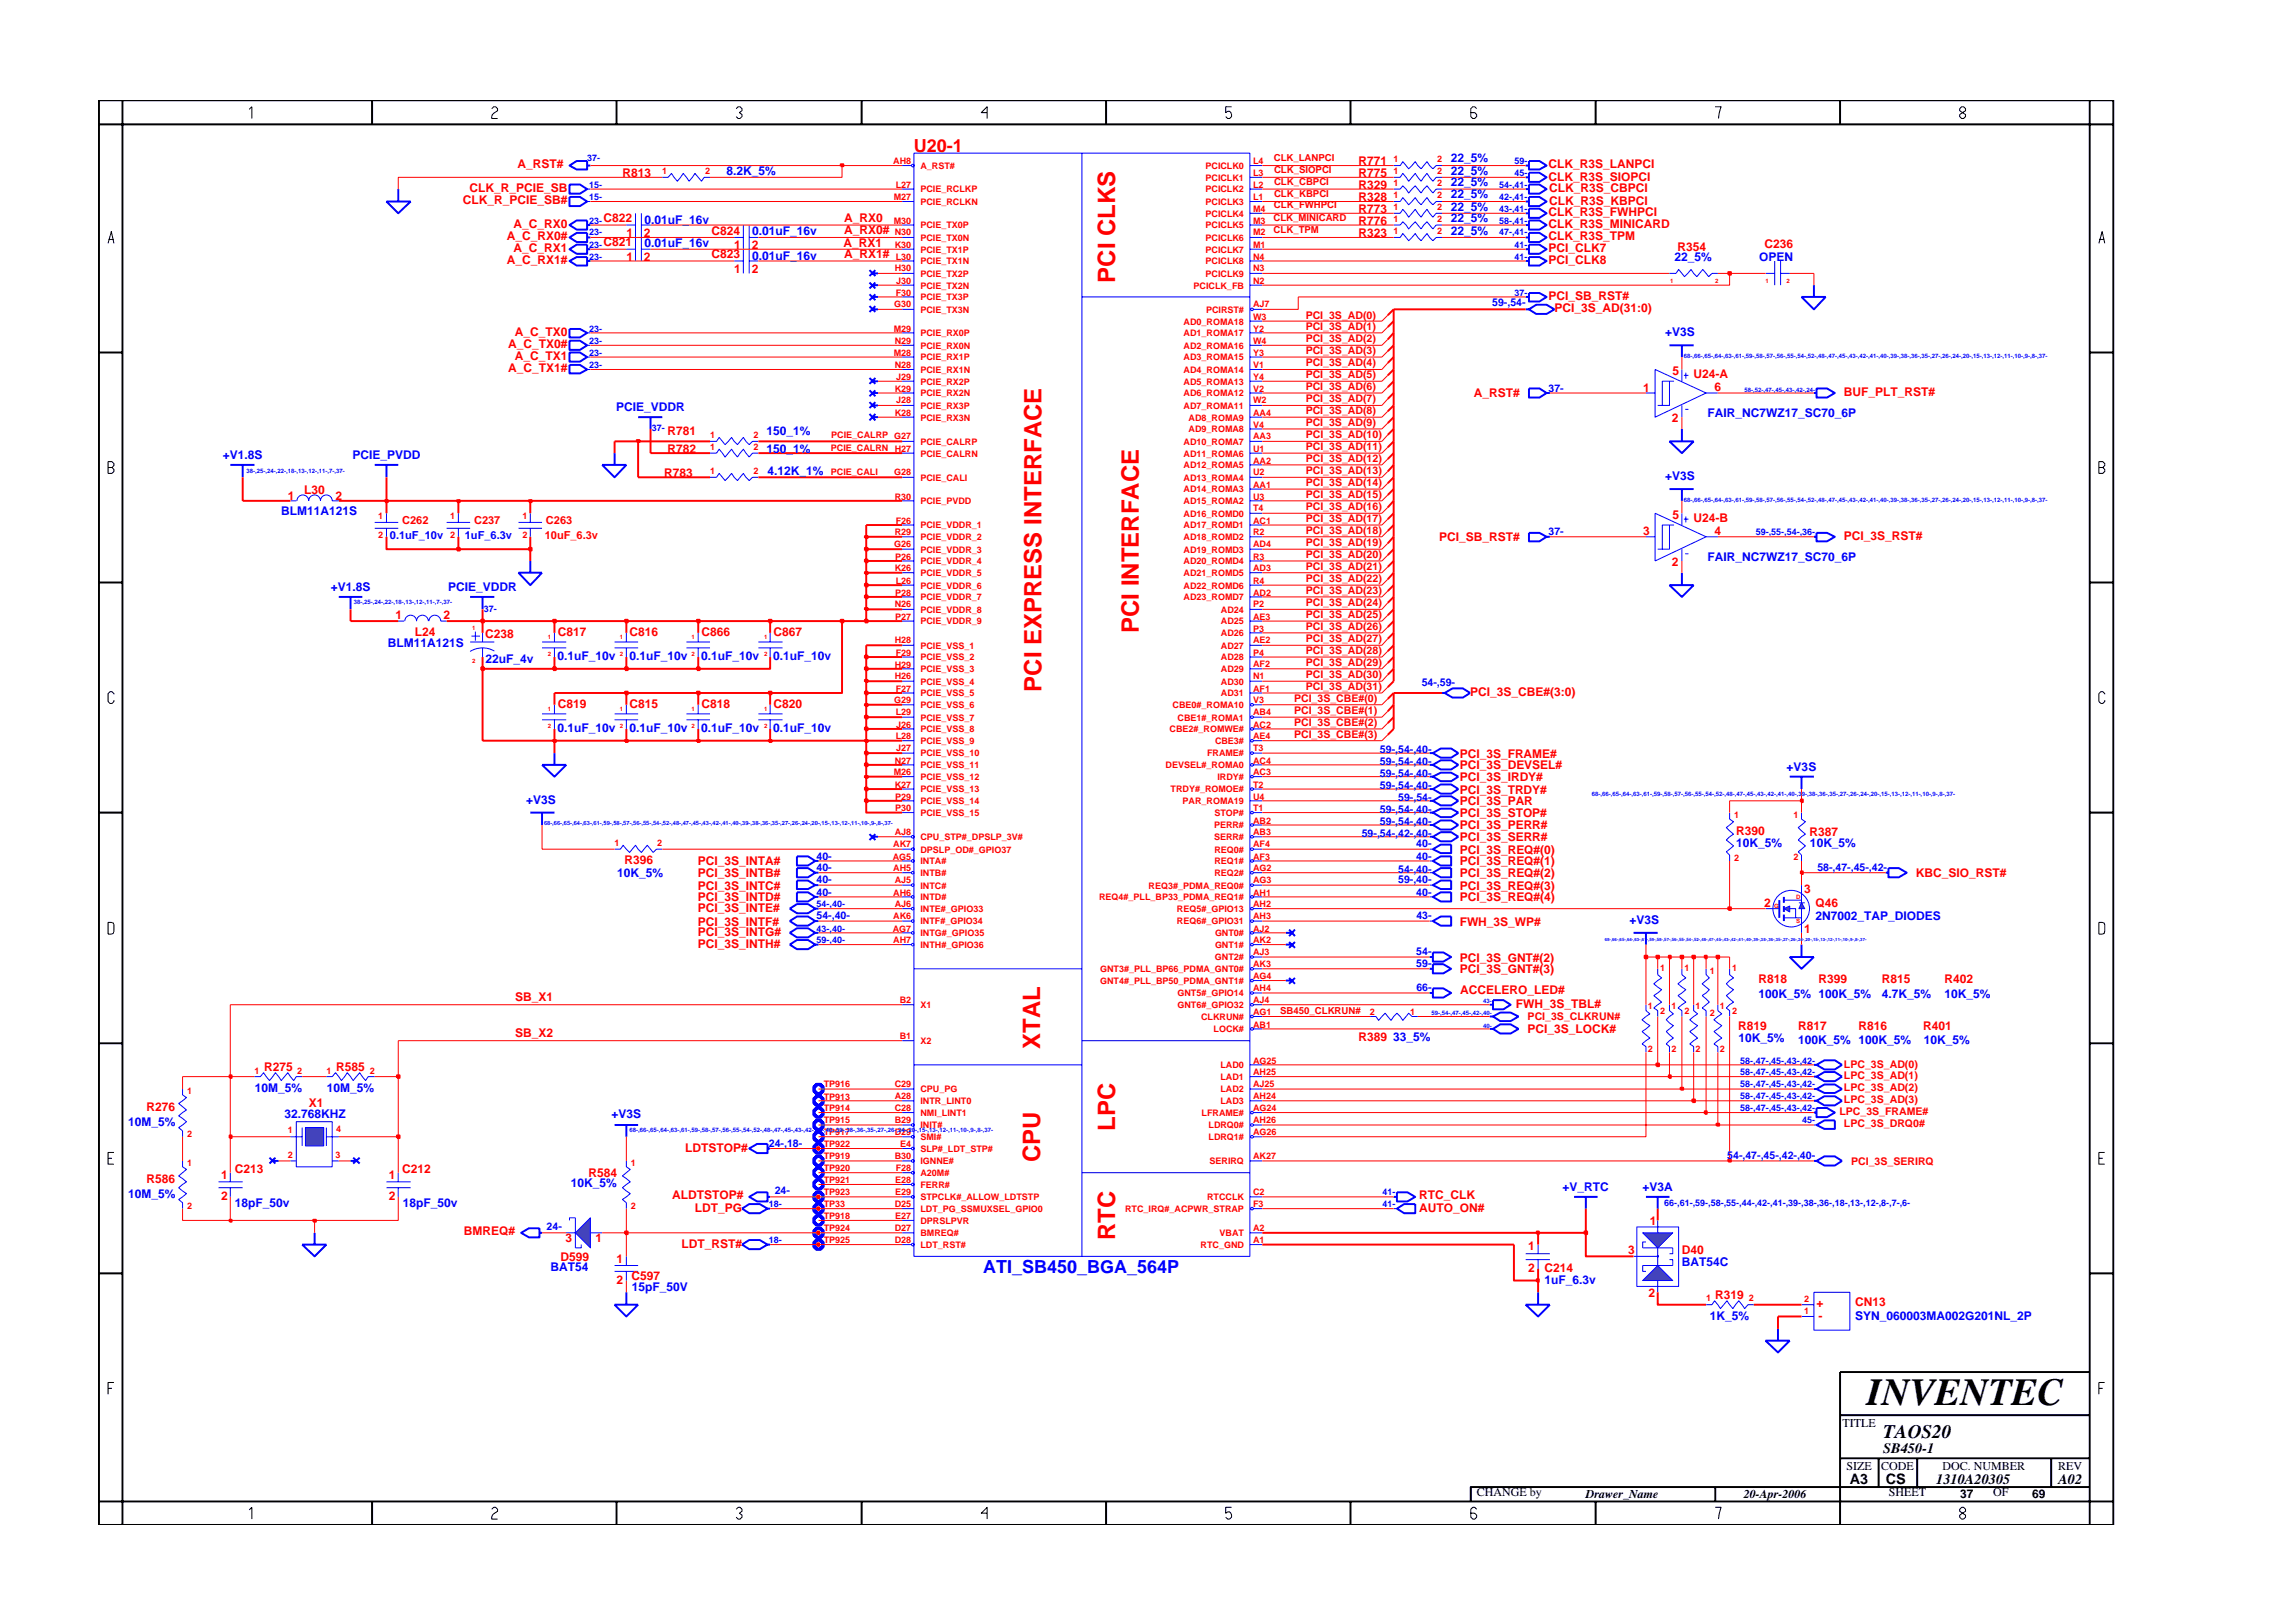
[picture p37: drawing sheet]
<svg xmlns="http://www.w3.org/2000/svg" width="297mm" height="210mm" viewBox="0 0 297 210" stroke-linecap="round" stroke-linejoin="round" font-family="sans-serif">
<defs><g id="words">
<text font-size="5" x="241.8" y="182">INVENTEC</text>
<g font-size="3.1" fill="#f00">
<text x="144.5" y="36.6" transform="rotate(-90 144.5 36.6)">PCI CLKS</text>
<text x="147.5" y="82" transform="rotate(-90 147.5 82)">PCI INTERFACE</text>
<text x="134.9" y="89.6" transform="rotate(-90 134.9 89.6)">PCI EXPRESS INTERFACE</text>
<text x="134.7" y="135.8" transform="rotate(-90 134.7 135.8)">XTAL</text>
<text x="144.5" y="146.5" transform="rotate(-90 144.5 146.5)">LPC</text>
<text x="134.7" y="150.6" transform="rotate(-90 134.7 150.6)">CPU</text>
<text x="144.5" y="160.6" transform="rotate(-90 144.5 160.6)">RTC</text>
</g>
<text font-size="2.5" x="244" y="186.3">TAOS20</text>
<text font-size="2.3" fill="#f00" x="118.4" y="19.7">U20-1</text>
<text font-size="2.3" fill="#00f" x="127.4" y="165">ATI_SB450_BGA_564P</text>
<g font-size="1.9">
<text x="244" y="188.2">SB450-1</text>
<text x="239.6" y="192.2">A3</text>
<text x="244.3" y="192.3">CS</text>
<text x="250.8" y="192.2">1310A20305</text>
<text x="266.6" y="192.2">A02</text>
</g>
<g font-size="1.6" fill="#f00">
<text x="67.1" y="21.8">A_RST#</text>
<text x="80.6" y="22.9">R813</text>
<text x="176" y="21.4">R771</text>
<text x="176" y="22.9">R775</text>
<text x="200.6" y="23.4">CLK_R3S_SIOPCI</text>
<text x="200.6" y="21.8">CLK_R3S_LANPCI</text>
<text x="60" y="26.4">CLK_R_PCIE_SB#</text>
<text x="60.8" y="24.9">CLK_R_PCIE_SB</text>
<text x="66.5" y="29.6">A_C_RX0</text>
<text x="78.2" y="28.8">C822</text>
<text x="109.4" y="28.8">A_RX0</text>
<text x="176" y="27.5">R773</text>
<text x="176" y="26">R328</text>
<text x="176" y="24.5">R329</text>
<text x="176" y="29.2">R776</text>
<text x="200.6" y="29.6">CLK_R3S_MINICARD</text>
<text x="200.6" y="28">CLK_R3S_FWHPCI</text>
<text x="200.7" y="26.5">CLK_R3S_KBPCI</text>
<text x="200.7" y="24.9">CLK_R3S_CBPCI</text>
<text x="65.7" y="31.1">A_C_RX0#</text>
<text x="65.7" y="34.2">A_C_RX1#</text>
<text x="66.5" y="32.7">A_C_RX1</text>
<text x="78.2" y="31.9">C821</text>
<text x="81.1" y="33.8">1</text>
<text x="81.1" y="30.8">1</text>
<text x="83.4" y="33.8">2</text>
<text x="83.4" y="30.8">2</text>
<text x="92.2" y="33.4">C823</text>
<text x="92.2" y="30.4">C824</text>
<text x="95.1" y="35.4">1</text>
<text x="95.1" y="32.3">1</text>
<text x="97.4" y="35.4">2</text>
<text x="97.4" y="32.3">2</text>
<text x="109.3" y="31.9">A_RX1</text>
<text x="109.4" y="30.3">A_RX0#</text>
<text x="109.4" y="33.5">A_RX1#</text>
<text x="176" y="30.7">R323</text>
<text x="200.6" y="34.2">PCI_CLK8</text>
<text x="200.6" y="31.1">CLK_R3S_TPM</text>
<text x="200.6" y="32.7">PCI_CLK7</text>
<text x="217.3" y="32.5">R354</text>
<text x="228.6" y="32.1">C236</text>
<text x="200.6" y="38.9">PCI_SB_RST#</text>
<text x="201.4" y="40.4">PCI_3S_AD(31:0)</text>
<text x="65.8" y="45.1">A_C_TX0#</text>
<text x="66.7" y="46.7">A_C_TX1</text>
<text x="66.7" y="43.5">A_C_TX0</text>
<text x="65.8" y="48.2">A_C_TX1#</text>
<text x="190.9" y="51.5">A_RST#</text>
<text x="212.9" y="50.7">1</text>
<text x="216.7" y="48.6">5</text>
<text x="219.4" y="49">U24-A</text>
<text x="222.1" y="50.7">6</text>
<text x="238.9" y="51.3">BUF_PLT_RST#</text>
<text x="86.5" y="56.4">R781</text>
<text x="86.5" y="58.7">R782</text>
<text x="216.6" y="54.6">2</text>
<text x="37.3" y="64.7">1</text>
<text x="39.4" y="64">L30</text>
<text x="43.5" y="64.7">2</text>
<text x="86.1" y="61.8">R783</text>
<text x="186.4" y="70.1">PCI_SB_RST#</text>
<text x="212.9" y="69.4">3</text>
<text x="216.7" y="67.3">5</text>
<text x="219.4" y="67.7">U24-B</text>
<text x="222.1" y="69.4">4</text>
<text x="238.9" y="70">PCI_3S_RST#</text>
<text x="216.6" y="73.3">2</text>
<text x="51.3" y="80.2">1</text>
<text x="53.7" y="82.4">L24</text>
<text x="57.4" y="80.2">2</text>
<text x="62.9" y="82.7">C238</text>
<text x="72.2" y="82.4">C817</text>
<text x="81.6" y="82.4">C816</text>
<text x="90.9" y="82.4">C866</text>
<text x="100.2" y="82.4">C867</text>
<text x="72.2" y="91.7">C819</text>
<text x="81.6" y="91.7">C815</text>
<text x="90.9" y="91.7">C818</text>
<text x="100.2" y="91.7">C820</text>
<text x="190.4" y="90.2">PCI_3S_CBE#(3:0)</text>
<text x="189.1" y="99.7">PCI_3S_DEVSEL#</text>
<text x="189.1" y="98.1">PCI_3S_FRAME#</text>
<text x="189.1" y="101.2">PCI_3S_IRDY#</text>
<text x="189.1" y="104.3">PCI_3S_PAR</text>
<text x="189.1" y="107.5">PCI_3S_PERR#</text>
<text x="189.1" y="105.9">PCI_3S_STOP#</text>
<text x="189.1" y="102.8">PCI_3S_TRDY#</text>
<text x="80.9" y="112">R396</text>
<text x="90.4" y="112.1">PCI_3S_INTA#</text>
<text x="90.4" y="113.6">PCI_3S_INTB#</text>
<text x="189.1" y="109">PCI_3S_SERR#</text>
<text x="189.1" y="112.1">PCI_3S_REQ#(1)</text>
<text x="189.1" y="110.6">PCI_3S_REQ#(0)</text>
<text x="189.1" y="113.6">PCI_3S_REQ#(2)</text>
<text x="224.9" y="108.2">R390</text>
<text x="234.4" y="108.3">R387</text>
<text x="248.2" y="113.6">KBC_SIO_RST#</text>
<text x="90.4" y="116.8">PCI_3S_INTD#</text>
<text x="90.4" y="115.2">PCI_3S_INTC#</text>
<text x="90.4" y="118.1">PCI_3S_INTE#</text>
<text x="90.4" y="119.9">PCI_3S_INTF#</text>
<text x="189.1" y="116.8">PCI_3S_REQ#(4)</text>
<text x="189.1" y="115.2">PCI_3S_REQ#(3)</text>
<text x="189.1" y="119.9">FWH_3S_WP#</text>
<text x="228.5" y="117.5">2</text>
<text x="233.7" y="115.7">3</text>
<text x="235.2" y="117.5">Q46</text>
<text x="90.4" y="121.3">PCI_3S_INTG#</text>
<text x="90.4" y="122.8">PCI_3S_INTH#</text>
<text x="189.1" y="124.6">PCI_3S_GNT#(2)</text>
<text x="233.7" y="120.9">1</text>
<text x="66.7" y="129.6">SB_X1</text>
<text x="189.1" y="126.1">PCI_3S_GNT#(3)</text>
<text x="189.2" y="128.8">ACCELERO_LED#</text>
<text x="196.4" y="130.6">FWH_3S_TBL#</text>
<text x="227.8" y="127.3">R818</text>
<text x="235.6" y="127.3">R399</text>
<text x="243.8" y="127.3">R815</text>
<text x="251.9" y="127.3">R402</text>
<text x="66.7" y="134.3">SB_X2</text>
<text x="176" y="134.9">R389</text>
<text x="197.9" y="133.9">PCI_3S_LOCK#</text>
<text x="225.2" y="133.4">R819</text>
<text x="232.9" y="133.4">R817</text>
<text x="240.7" y="133.4">R816</text>
<text x="249.1" y="133.4">R401</text>
<text x="19" y="143.9">R276</text>
<text x="34.2" y="138.7">R275</text>
<text x="40" y="143.4">X1</text>
<text x="43.6" y="138.7">R585</text>
<text x="88.8" y="149.2">LDTSTOP#</text>
<text x="19" y="153.2">R586</text>
<text x="28.6" y="152.7">1</text>
<text x="28.6" y="155.5">2</text>
<text x="30.4" y="151.9">C213</text>
<text x="50.4" y="152.7">1</text>
<text x="50.4" y="155.5">2</text>
<text x="52.1" y="151.9">C212</text>
<text x="76.2" y="152.5">R584</text>
<text x="87.1" y="155.4">ALDTSTOP#</text>
<text x="183.8" y="155.4">RTC_CLK</text>
<text x="60.1" y="160">BMREQ#</text>
<text x="73.2" y="160.9">3</text>
<text x="77.1" y="160.9">1</text>
<text x="88.3" y="161.6">LDT_RST#</text>
<text x="90" y="157">LDT_PG</text>
<text x="183.8" y="157">AUTO_ON#</text>
<text x="198" y="162">1</text>
<text x="213.7" y="158.7">1</text>
<text x="72.6" y="163.4">D599</text>
<text x="79.9" y="163.6">1</text>
<text x="79.9" y="166.3">2</text>
<text x="81.8" y="165.9">C597</text>
<text x="198" y="164.8">2</text>
<text x="200.1" y="164.8">C214</text>
<text x="210.9" y="162.4">3</text>
<text x="217.9" y="162.5">D40</text>
<text x="213.6" y="168">2</text>
<text x="222.2" y="168.3">R319</text>
<text x="235.3" y="169.4">+</text>
<text x="235.6" y="171">-</text>
<text x="240.3" y="169.2">CN13</text>
</g>
<g font-size="1.6" fill="#00f">
<text x="94.1" y="22.6">8.2K_5%</text>
<text x="187.9" y="21">22_5%</text>
<text x="187.9" y="22.6">22_5%</text>
<text x="83.5" y="29">0.01uF_16v</text>
<text x="187.9" y="27.3">22_5%</text>
<text x="187.9" y="25.7">22_5%</text>
<text x="187.9" y="24.2">22_5%</text>
<text x="187.9" y="28.8">22_5%</text>
<text x="83.5" y="32">0.01uF_16v</text>
<text x="97.4" y="33.6">0.01uF_16v</text>
<text x="97.4" y="30.5">0.01uF_16v</text>
<text x="187.9" y="30.4">22_5%</text>
<text x="216.9" y="33.8">22_5%</text>
<text x="227.9" y="33.8">OPEN</text>
<text x="215.7" y="43.5">+V3S</text>
<text x="79.8" y="53.3">PCIE_VDDR</text>
<text x="28.9" y="59.5">+V1.8S</text>
<text x="45.7" y="59.5">PCIE_PVDD</text>
<text x="99.3" y="56.3">150_1%</text>
<text x="99.3" y="58.7">150_1%</text>
<text x="221.2" y="54">FAIR_NC7WZ17_SC70_6P</text>
<text x="99.4" y="61.5">4.12K_1%</text>
<text x="215.7" y="62.2">+V3S</text>
<text x="36.4" y="66.7">BLM11A121S</text>
<text x="42.8" y="76.6">+V1.8S</text>
<text x="58.1" y="76.6">PCIE_VDDR</text>
<text x="221.2" y="72.7">FAIR_NC7WZ17_SC70_6P</text>
<text x="50.2" y="83.8">BLM11A121S</text>
<text x="62.9" y="85.9">22uF_4v</text>
<text x="72.2" y="85.5">0.1uF_10v</text>
<text x="81.5" y="85.5">0.1uF_10v</text>
<text x="90.8" y="85.5">0.1uF_10v</text>
<text x="100.2" y="85.5">0.1uF_10v</text>
<text x="72.2" y="94.8">0.1uF_10v</text>
<text x="81.5" y="94.8">0.1uF_10v</text>
<text x="90.8" y="94.8">0.1uF_10v</text>
<text x="100.2" y="94.8">0.1uF_10v</text>
<text x="231.4" y="99.9">+V3S</text>
<text x="68.2" y="104.2">+V3S</text>
<text x="79.9" y="113.6">10K_5%</text>
<text x="224.9" y="109.8">10K_5%</text>
<text x="234.5" y="109.8">10K_5%</text>
<text x="211.1" y="119.7">+V3S</text>
<text x="235.2" y="119.2">2N7002_TAP_DIODES</text>
<text x="227.8" y="129.2">100K_5% 100K_5%</text>
<text x="243.8" y="129.2">4.7K_5%</text>
<text x="251.9" y="129.2">10K_5%</text>
<text x="180.5" y="134.9">33_5%</text>
<text x="225.2" y="135">10K_5%</text>
<text x="232.9" y="135.2">100K_5% 100K_5%</text>
<text x="249.2" y="135.2">10K_5%</text>
<text x="33" y="141.4">10M_5%</text>
<text x="42.3" y="141.4">10M_5%</text>
<text x="16.6" y="145.8">10M_5%</text>
<text x="36.9" y="144.9">32.768KHZ</text>
<text x="79.2" y="144.9">+V3S</text>
<text x="16.6" y="155.1">10M_5%</text>
<text x="73.9" y="153.8">10K_5%</text>
<text x="202.4" y="154.3">+V_RTC</text>
<text x="212.8" y="154.3">+V3A</text>
<text x="30.4" y="156.4">18pF_50v</text>
<text x="52.2" y="156.4">18pF_50v</text>
<text x="71.3" y="164.7">BAT54</text>
<text x="81.8" y="167.3">15pF_50V</text>
<text x="200.1" y="166.3">1uF_6.3v</text>
<text x="217.9" y="164">BAT54C</text>
<text x="221.5" y="171">1K_5%</text>
<text x="240.3" y="170.9">SYN_060003MA002G201NL_2P</text>
</g>
<g font-size="1.6">
<text x="238.7" y="184.8">TITLE</text>
<text x="239.2" y="190.4">SIZE</text>
<text x="243.7" y="190.4">CODE</text>
<text x="251.6" y="190.4">DOC. NUMBER</text>
<text x="266.6" y="190.4">REV</text>
<text x="191.3" y="193.9">CHANGE by</text>
<text x="205.4" y="194.1">Drawer_Name</text>
<text x="225.9" y="194.1">20-Apr-2006</text>
<text x="244.7" y="193.9">SHEET</text>
<text x="253.9" y="194.1">37</text>
<text x="258.2" y="193.9">OF</text>
<text x="263.3" y="194.1">69</text>
</g>
<g font-size="1.4" fill="#f00">
<text x="169.1" y="41.3">PCI_3S_AD(0)</text>
<text x="169.1" y="42.8">PCI_3S_AD(1)</text>
<text x="169.1" y="44.3">PCI_3S_AD(2)</text>
<text x="169.1" y="45.9">PCI_3S_AD(3)</text>
<text x="169.1" y="47.4">PCI_3S_AD(4)</text>
<text x="169.1" y="49">PCI_3S_AD(5)</text>
<text x="169.1" y="50.6">PCI_3S_AD(6)</text>
<text x="169.1" y="52.1">PCI_3S_AD(7)</text>
<text x="169.1" y="53.6">PCI_3S_AD(8)</text>
<text x="169.1" y="55.2">PCI_3S_AD(9)</text>
<text x="169.1" y="56.8">PCI_3S_AD(10)</text>
<text x="169.1" y="58.3">PCI_3S_AD(11)</text>
<text x="169.1" y="59.9">PCI_3S_AD(12)</text>
<text x="169.1" y="62.9">PCI_3S_AD(14)</text>
<text x="169.1" y="64.5">PCI_3S_AD(15)</text>
<text x="169.1" y="61.4">PCI_3S_AD(13)</text>
<text x="52.1" y="67.9">C262</text>
<text x="61.4" y="67.9">C237</text>
<text x="70.6" y="69.8">10uF_6.3v</text>
<text x="70.7" y="67.9">C263</text>
<text x="169.1" y="66.1">PCI_3S_AD(16)</text>
<text x="169.1" y="67.7">PCI_3S_AD(17)</text>
<text x="169.1" y="69.2">PCI_3S_AD(18)</text>
<text x="169.1" y="70.7">PCI_3S_AD(19)</text>
<text x="169.1" y="72.3">PCI_3S_AD(20)</text>
<text x="169.1" y="73.9">PCI_3S_AD(21)</text>
<text x="169.1" y="75.4">PCI_3S_AD(22)</text>
<text x="169.1" y="77">PCI_3S_AD(23)</text>
<text x="169.1" y="80">PCI_3S_AD(25)</text>
<text x="169.1" y="81.6">PCI_3S_AD(26)</text>
<text x="169.1" y="83.2">PCI_3S_AD(27)</text>
<text x="169.1" y="78.5">PCI_3S_AD(24)</text>
<text x="169.1" y="84.7">PCI_3S_AD(28)</text>
<text x="169.1" y="86.3">PCI_3S_AD(29)</text>
<text x="169.1" y="87.8">PCI_3S_AD(30)</text>
<text x="169.1" y="89.4">PCI_3S_AD(31)</text>
<text x="167.6" y="91">PCI_3S_CBE#(0)</text>
<text x="167.6" y="92.5">PCI_3S_CBE#(1)</text>
<text x="167.6" y="94">PCI_3S_CBE#(2)</text>
<text x="167.6" y="95.6">PCI_3S_CBE#(3)</text>
<text x="197.9" y="132.2">PCI_3S_CLKRUN#</text>
<text x="238.9" y="143">LPC_3S_AD(3)</text>
<text x="238.9" y="141.3">LPC_3S_AD(2)</text>
<text x="238.9" y="139.8">LPC_3S_AD(1)</text>
<text x="238.9" y="138.3">LPC_3S_AD(0)</text>
<text x="238.3" y="144.5">LPC_3S_FRAME#</text>
<text x="238.9" y="146">LPC_3S_DRQ0#</text>
<text x="239.8" y="150.9">PCI_3S_SERIRQ</text>
</g>
<g font-size="1.4" fill="#00f">
<text x="193.3" y="39.7">59-,54-</text>
<text x="200.6" y="50.7">37-</text>
<text x="50.5" y="69.8">0.1uF_10v</text>
<text x="60.2" y="69.8">1uF_6.3v</text>
<text x="200.6" y="69.4">37-</text>
<text x="184.2" y="88.8">54-,59-</text>
<text x="178.8" y="99.1">59-,54-,40-</text>
<text x="178.8" y="100.6">59-,54-,40-</text>
<text x="178.8" y="97.6">59-,54-,40-</text>
<text x="178.8" y="105.3">59-,54-,40-</text>
<text x="178.8" y="102.2">59-,54-,40-</text>
<text x="178.8" y="106.9">59-,54-,40-</text>
<text x="181.1" y="103.7">59-,54-</text>
<text x="105.8" y="111.4">40-</text>
<text x="105.8" y="112.9">40-</text>
<text x="176.4" y="108.4">59-,54-,42-,40-</text>
<text x="181.1" y="113.1">54-,40-</text>
<text x="183.5" y="109.8">40-</text>
<text x="183.5" y="111.4">40-</text>
<text x="235.4" y="112.9">58-,47-,45-,42-</text>
<text x="105.8" y="116">40-</text>
<text x="105.8" y="114.4">40-</text>
<text x="105.8" y="119.1">54-,40-</text>
<text x="181.1" y="114.4">59-,40-</text>
<text x="183.5" y="116">40-</text>
<text x="183.5" y="119.1">43-</text>
<text x="183.5" y="125.3">59-</text>
<text x="183.5" y="123.7">54-</text>
<text x="183.5" y="128.4">66-</text>
<text x="99.6" y="148.6">24-,18-</text>
<text x="100.4" y="154.6">24-</text>
<text x="223.8" y="150.1">54-,47-,45-,42-,40-</text>
<text x="70.8" y="159.3">24-</text>
</g>
<g font-size="1.2" fill="#00f">
<text x="76.1" y="20.9">37-</text>
<text x="196.2" y="21.2">59-</text>
<text x="196.2" y="22.8">45-</text>
<text x="76.3" y="29">23-</text>
<text x="76.3" y="24.3">15-</text>
<text x="76.3" y="25.9">15-</text>
<text x="194.2" y="29">58-,41-</text>
<text x="194.2" y="27.5">43-,41-</text>
<text x="194.2" y="25.9">42-,41-</text>
<text x="194.2" y="24.3">54-,41-</text>
<text x="76.3" y="33.6">23-</text>
<text x="76.3" y="30.5">23-</text>
<text x="76.3" y="32.1">23-</text>
<text x="194.2" y="30.5">47-,41-</text>
<text x="196.2" y="33.6">41-</text>
<text x="196.2" y="32.1">41-</text>
<text x="196.2" y="38.3">37-</text>
<text x="76.3" y="43">23-</text>
<text x="76.3" y="44.6">23-</text>
<text x="76.3" y="47.6">23-</text>
<text x="76.3" y="46.1">23-</text>
<text x="84.4" y="55.9">37-</text>
<text x="227.4" y="69.4">59-,55-,54-,36-</text>
<text x="62.7" y="79.2">37-</text>
<text x="105.8" y="117.5">54-,40-</text>
<text x="105.8" y="120.7">43-,40-</text>
<text x="105.8" y="122.2">59-,40-</text>
<text x="225.4" y="137.8">58-,47-,45-,43-,42-</text>
<text x="225.4" y="140.8">58-,47-,45-,43-,42-</text>
<text x="225.4" y="142.4">58-,47-,45-,43-,42-</text>
<text x="225.4" y="144">58-,47-,45-,43-,42-</text>
<text x="225.4" y="139.3">58-,47-,45-,43-,42-</text>
<text x="233.5" y="145.5">45-</text>
<text x="179.1" y="154.8">41-</text>
<text x="99.6" y="161.1">18-</text>
<text x="99.6" y="156.4">18-</text>
<text x="179.1" y="156.4">41-</text>
<text x="215.6" y="156.3">66-,61-,59-,58-,55-,44-,42-,41-,39-,38-,36-,18-,13-,12-,8-,7-,6-</text>
</g>
<g font-size="1.2" fill="#f00">
<text x="85.8" y="22.5">1</text>
<text x="91.3" y="22.5">2</text>
<text x="115.7" y="21.2">AH8</text>
<text x="119.2" y="21.9">A_RST#</text>
<text x="156.2" y="21.9">PCICLK0</text>
<text x="156.2" y="23.4">PCICLK1</text>
<text x="162.3" y="21.2">L4</text>
<text x="162.3" y="22.8">L3</text>
<text x="165" y="20.9">CLK_LANPCI</text>
<text x="165" y="22.4">CLK_SIOPCI</text>
<text x="165" y="23.9">CLK_CBPCI</text>
<text x="180.5" y="21">1</text>
<text x="180.5" y="22.5">1</text>
<text x="186.2" y="21">2</text>
<text x="186.2" y="22.5">2</text>
<text x="115.8" y="29">M30</text>
<text x="115.8" y="25.9">M27</text>
<text x="116" y="24.3">L27</text>
<text x="119.2" y="29.6">PCIE_TX0P</text>
<text x="119.2" y="26.5">PCIE_RCLKN</text>
<text x="119.2" y="24.9">PCIE_RCLKP</text>
<text x="156.2" y="24.9">PCICLK2</text>
<text x="156.2" y="26.5">PCICLK3</text>
<text x="156.2" y="28.1">PCICLK4</text>
<text x="156.2" y="29.6">PCICLK5</text>
<text x="162.3" y="24.3">L2</text>
<text x="162.3" y="25.9">L1</text>
<text x="162.3" y="27.5">M4</text>
<text x="162.3" y="29">M3</text>
<text x="165" y="28.6">CLK_MINICARD</text>
<text x="165" y="27">CLK_FWHPCI</text>
<text x="165" y="25.5">CLK_KBPCI</text>
<text x="180.5" y="25.7">1</text>
<text x="180.5" y="24.2">1</text>
<text x="180.5" y="27.2">1</text>
<text x="180.5" y="28.8">1</text>
<text x="186.2" y="25.7">2</text>
<text x="186.2" y="24.2">2</text>
<text x="186.2" y="28.8">2</text>
<text x="186.2" y="27.2">2</text>
<text x="115.9" y="35.2">H30</text>
<text x="115.9" y="30.5">N30</text>
<text x="115.9" y="32.1">K30</text>
<text x="116" y="33.6">L30</text>
<text x="119.2" y="35.9">PCIE_TX2P</text>
<text x="119.2" y="31.2">PCIE_TX0N</text>
<text x="119.2" y="34.2">PCIE_TX1N</text>
<text x="119.2" y="32.7">PCIE_TX1P</text>
<text x="156.2" y="31.2">PCICLK6</text>
<text x="156.2" y="32.7">PCICLK7</text>
<text x="156.2" y="34.2">PCICLK8</text>
<text x="156.2" y="35.9">PCICLK9</text>
<text x="162.3" y="30.5">M2</text>
<text x="162.3" y="32.1">M1</text>
<text x="162.3" y="33.6">N4</text>
<text x="162.3" y="35.2">N3</text>
<text x="165" y="30.1">CLK_TPM</text>
<text x="180.5" y="30.3">1</text>
<text x="186.2" y="30.3">2</text>
<text x="115.9" y="39.8">G30</text>
<text x="116" y="38.3">F30</text>
<text x="116.1" y="36.8">J30</text>
<text x="119.2" y="40.5">PCIE_TX3N</text>
<text x="119.2" y="38.9">PCIE_TX3P</text>
<text x="119.2" y="37.4">PCIE_TX2N</text>
<text x="154.6" y="37.4">PCICLK_FB</text>
<text x="156.2" y="40.5">PCIRST#</text>
<text x="162.3" y="41.4">W3</text>
<text x="162.3" y="36.8">N2</text>
<text x="162.3" y="39.8">AJ7</text>
<text x="115.8" y="43">M29</text>
<text x="115.8" y="46.1">M28</text>
<text x="115.9" y="44.6">N29</text>
<text x="115.9" y="47.6">N28</text>
<text x="119.2" y="45.2">PCIE_RX0N</text>
<text x="119.2" y="43.6">PCIE_RX0P</text>
<text x="119.2" y="46.7">PCIE_RX1P</text>
<text x="153.3" y="45.2">AD2_ROMA16</text>
<text x="153.3" y="46.7">AD3_ROMA15</text>
<text x="153.3" y="43.6">AD1_ROMA17</text>
<text x="153.3" y="42">AD0_ROMA18</text>
<text x="162.3" y="44.6">W4</text>
<text x="162.3" y="46.1">Y3</text>
<text x="162.3" y="47.6">V1</text>
<text x="162.3" y="43">Y2</text>
<text x="115.9" y="50.7">K29</text>
<text x="115.9" y="53.9">K28</text>
<text x="116.1" y="49.2">J29</text>
<text x="116.1" y="52.3">J28</text>
<text x="119.2" y="53">PCIE_RX3P</text>
<text x="119.2" y="48.3">PCIE_RX1N</text>
<text x="119.2" y="51.4">PCIE_RX2N</text>
<text x="119.2" y="49.8">PCIE_RX2P</text>
<text x="153.3" y="48.3">AD4_ROMA14</text>
<text x="153.3" y="49.8">AD5_ROMA13</text>
<text x="153.3" y="51.4">AD6_ROMA12</text>
<text x="153.3" y="53">AD7_ROMA11</text>
<text x="162.3" y="49.2">Y4</text>
<text x="162.3" y="50.7">V2</text>
<text x="162.3" y="52.3">W2</text>
<text x="162.3" y="53.9">AA4</text>
<text x="92" y="58.3">1</text>
<text x="92" y="56.8">1</text>
<text x="97.6" y="58.3">2</text>
<text x="97.6" y="56.8">2</text>
<text x="107.6" y="58.5">PCIE_CALRN</text>
<text x="107.7" y="56.8">PCIE_CALRP G27</text>
<text x="115.9" y="58.5">H27</text>
<text x="119.2" y="54.5">PCIE_RX3N</text>
<text x="119.2" y="59.1">PCIE_CALRN</text>
<text x="119.2" y="57.6">PCIE_CALRP</text>
<text x="153.3" y="57.6">AD10_ROMA7</text>
<text x="153.3" y="59.1">AD11_ROMA6</text>
<text x="154" y="54.5">AD8_ROMA9</text>
<text x="154" y="56">AD9_ROMA8</text>
<text x="162.3" y="55.4">V4</text>
<text x="162.3" y="56.9">AA3</text>
<text x="162.3" y="58.5">U1</text>
<text x="92" y="61.4">1</text>
<text x="97.6" y="61.4">2</text>
<text x="107.6" y="61.5">PCIE_CALI</text>
<text x="115.9" y="61.6">G28</text>
<text x="115.9" y="64.7">R30</text>
<text x="119.2" y="65.3">PCIE_PVDD</text>
<text x="119.2" y="62.3">PCIE_CALI</text>
<text x="153.3" y="65.3">AD15_ROMA2</text>
<text x="153.3" y="60.7">AD12_ROMA5</text>
<text x="153.3" y="62.3">AD13_ROMA4</text>
<text x="153.3" y="63.8">AD14_ROMA3</text>
<text x="162.3" y="63.2">AA1</text>
<text x="162.3" y="64.7">U3</text>
<text x="162.3" y="60.1">AA2</text>
<text x="162.3" y="61.6">U2</text>
<text x="49" y="69.7">2</text>
<text x="49" y="67.3">1</text>
<text x="58.3" y="67.3">1</text>
<text x="58.3" y="69.7">2</text>
<text x="67.7" y="67.3">1</text>
<text x="67.7" y="69.7">2</text>
<text x="115.9" y="70.9">G26</text>
<text x="115.9" y="69.4">R29</text>
<text x="116" y="67.8">F26</text>
<text x="119.2" y="71.6">PCIE_VDDR_3</text>
<text x="119.2" y="68.5">PCIE_VDDR_1</text>
<text x="119.2" y="70">PCIE_VDDR_2</text>
<text x="153.3" y="66.9">AD16_ROMD0</text>
<text x="153.3" y="68.5">AD17_ROMD1</text>
<text x="153.3" y="70">AD18_ROMD2</text>
<text x="153.3" y="71.6">AD19_ROMD3</text>
<text x="162.3" y="66.2">T4</text>
<text x="162.3" y="67.8">AC1</text>
<text x="162.3" y="69.4">R2</text>
<text x="162.3" y="70.9">AD4</text>
<text x="115.9" y="74">K26</text>
<text x="116" y="72.5">P26</text>
<text x="116" y="77.2">P28</text>
<text x="116" y="75.6">L26</text>
<text x="119.2" y="73.1">PCIE_VDDR_4</text>
<text x="119.2" y="74.6">PCIE_VDDR_5</text>
<text x="119.2" y="76.2">PCIE_VDDR_6</text>
<text x="119.2" y="77.8">PCIE_VDDR_7</text>
<text x="153.3" y="73.1">AD20_ROMD4</text>
<text x="153.3" y="74.6">AD21_ROMD5</text>
<text x="153.3" y="76.2">AD22_ROMD6</text>
<text x="153.3" y="77.8">AD23_ROMD7</text>
<text x="162.3" y="72.5">R3</text>
<text x="162.3" y="74">AD3</text>
<text x="162.3" y="75.6">R4</text>
<text x="162.3" y="77.2">AD2</text>
<text x="115.9" y="78.7">N26</text>
<text x="115.9" y="83.3">H28</text>
<text x="116" y="80.3">P27</text>
<text x="119.2" y="79.4">PCIE_VDDR_8</text>
<text x="119.2" y="80.9">PCIE_VDDR_9</text>
<text x="158.2" y="79.4">AD24</text>
<text x="158.2" y="80.9">AD25</text>
<text x="158.2" y="82.4">AD26</text>
<text x="162.3" y="78.7">P2</text>
<text x="162.3" y="80.3">AE3</text>
<text x="162.3" y="81.8">P3</text>
<text x="162.3" y="83.3">AE2</text>
<text x="115.9" y="86.5">H29</text>
<text x="115.9" y="88">H26</text>
<text x="116" y="84.9">F29</text>
<text x="116" y="89.6">F27</text>
<text x="119.2" y="84">PCIE_VSS_1</text>
<text x="119.2" y="85.6">PCIE_VSS_2</text>
<text x="119.2" y="87.1">PCIE_VSS_3</text>
<text x="119.2" y="88.7">PCIE_VSS_4</text>
<text x="158.2" y="84">AD27</text>
<text x="158.2" y="85.6">AD28</text>
<text x="158.2" y="87.1">AD29</text>
<text x="158.2" y="88.7">AD30</text>
<text x="162.3" y="84.9">P4</text>
<text x="162.3" y="86.5">AF2</text>
<text x="162.3" y="88">N1</text>
<text x="162.3" y="89.6">AF1</text>
<text x="115.9" y="91.1">G29</text>
<text x="116" y="95.8">L28</text>
<text x="116" y="92.7">L29</text>
<text x="116.1" y="94.3">J26</text>
<text x="119.2" y="90.2">PCIE_VSS_5</text>
<text x="119.2" y="91.7">PCIE_VSS_6</text>
<text x="119.2" y="93.3">PCIE_VSS_7</text>
<text x="119.2" y="94.9">PCIE_VSS_8</text>
<text x="151.5" y="94.9">CBE2#_ROMWE#</text>
<text x="151.9" y="91.7">CBE0#_ROMA10</text>
<text x="152.5" y="93.3">CBE1#_ROMA1</text>
<text x="158.2" y="90.2">AD31</text>
<text x="162.3" y="94.3">AC2</text>
<text x="162.3" y="91.1">V3</text>
<text x="162.3" y="92.7">AB4</text>
<text x="162.3" y="95.8">AE4</text>
<text x="115.8" y="100.4">M26</text>
<text x="115.9" y="98.9">N27</text>
<text x="116.1" y="97.3">J27</text>
<text x="119.2" y="98">PCIE_VSS_10</text>
<text x="119.2" y="99.5">PCIE_VSS_11</text>
<text x="119.2" y="101.1">PCIE_VSS_12</text>
<text x="119.2" y="96.4">PCIE_VSS_9</text>
<text x="151" y="99.5">DEVSEL#_ROMA0</text>
<text x="156.4" y="98">FRAME#</text>
<text x="157.4" y="96.4">CBE3#</text>
<text x="157.7" y="101.1">IRDY#</text>
<text x="162.3" y="100.4">AC3</text>
<text x="162.3" y="98.9">AC4</text>
<text x="162.3" y="97.3">T3</text>
<text x="115.9" y="102.1">K27</text>
<text x="116" y="103.6">P29</text>
<text x="116" y="105.1">P30</text>
<text x="119.2" y="102.7">PCIE_VSS_13</text>
<text x="119.2" y="104.2">PCIE_VSS_14</text>
<text x="119.2" y="105.7">PCIE_VSS_15</text>
<text x="151.6" y="102.7">TRDY#_ROMOE#</text>
<text x="153.2" y="104.2">PAR_ROMA19</text>
<text x="157.3" y="107.3">PERR#</text>
<text x="157.3" y="105.7">STOP#</text>
<text x="162.3" y="103.6">U4</text>
<text x="162.3" y="106.7">AB2</text>
<text x="162.3" y="102.1">T2</text>
<text x="162.3" y="105.1">T1</text>
<text x="224.6" y="106">1</text>
<text x="232.4" y="106">1</text>
<text x="79.6" y="109.6">1</text>
<text x="85.1" y="109.6">2</text>
<text x="115.7" y="111.4">AG5</text>
<text x="115.7" y="112.9">AH5</text>
<text x="115.7" y="109.8">AK7</text>
<text x="115.9" y="108.2">AJ8</text>
<text x="119.2" y="108.8">CPU_STP#_DPSLP_3V#</text>
<text x="119.2" y="112">INTA#</text>
<text x="119.2" y="113.5">INTB#</text>
<text x="119.2" y="110.4">DPSLP_OD#_GPIO37</text>
<text x="157.3" y="108.8">SERR#</text>
<text x="157.3" y="110.4">REQ0#</text>
<text x="157.3" y="112">REQ1#</text>
<text x="157.3" y="113.5">REQ2#</text>
<text x="162.3" y="109.8">AF4</text>
<text x="162.3" y="111.4">AF3</text>
<text x="162.3" y="112.9">AG2</text>
<text x="162.3" y="108.2">AB3</text>
<text x="224.6" y="111.5">2</text>
<text x="232.4" y="111.4">2</text>
<text x="115.7" y="119.1">AK6</text>
<text x="115.7" y="116">AH6</text>
<text x="115.9" y="117.5">AJ6</text>
<text x="115.9" y="114.4">AJ5</text>
<text x="119.2" y="116.6">INTD#</text>
<text x="119.2" y="118.2">INTE#_GPIO33</text>
<text x="119.2" y="119.8">INTF#_GPIO34</text>
<text x="119.2" y="115.1">INTC#</text>
<text x="142.4" y="116.6">REQ4#_PLL_BP33_PDMA_REQ1#</text>
<text x="148.8" y="115.1">REQ3#_PDMA_REQ0#</text>
<text x="152.5" y="118.2">REQ5#_GPIO13</text>
<text x="152.5" y="119.8">REQ6#_GPIO31</text>
<text x="162.3" y="114.4">AG3</text>
<text x="162.3" y="116">AH1</text>
<text x="162.3" y="117.5">AH2</text>
<text x="162.3" y="119.1">AH3</text>
<text x="115.7" y="120.7">AG7</text>
<text x="115.7" y="122.2">AH7</text>
<text x="119.2" y="122.8">INTH#_GPIO36</text>
<text x="119.2" y="121.3">INTG#_GPIO35</text>
<text x="142.5" y="125.9">GNT3#_PLL_BP66_PDMA_GNT0#</text>
<text x="157.4" y="124.4">GNT2#</text>
<text x="157.4" y="121.3">GNT0#</text>
<text x="157.4" y="122.8">GNT1#</text>
<text x="162.3" y="123.7">AJ3</text>
<text x="162.3" y="125.3">AK3</text>
<text x="162.3" y="120.7">AJ2</text>
<text x="162.3" y="122.2">AK2</text>
<text x="215.1" y="125.8">1</text>
<text x="218.2" y="125.8">1</text>
<text x="224.4" y="125.8">1</text>
<text x="116.6" y="130">B2</text>
<text x="119.2" y="130.6">X1</text>
<text x="142.5" y="127.5">GNT4#_PLL_BP50_PDMA_GNT1#</text>
<text x="152.5" y="129.1">GNT5#_GPIO14</text>
<text x="152.5" y="130.6">GNT6#_GPIO32</text>
<text x="162.3" y="126.9">AG4</text>
<text x="162.3" y="128.4">AH4</text>
<text x="162.3" y="130">AJ4</text>
<text x="162.3" y="131.5">AG1</text>
<text x="165.8" y="131.4">SB450_CLKRUN#</text>
<text x="177.4" y="131.5">2</text>
<text x="182.7" y="131.5">1</text>
<text x="213.5" y="130.7">1</text>
<text x="215.1" y="131.3">2</text>
<text x="216.5" y="130.7">1</text>
<text x="218.2" y="131.3">2</text>
<text x="219.7" y="130.7">1</text>
<text x="221.5" y="126.2">1</text>
<text x="221.5" y="131.7">2</text>
<text x="222.8" y="130.7">1</text>
<text x="224.4" y="131.3">2</text>
<text x="116.6" y="134.6">B1</text>
<text x="119.2" y="135.3">X2</text>
<text x="155.6" y="132.1">CLKRUN#</text>
<text x="157.2" y="133.7">LOCK#</text>
<text x="162.3" y="137.8">AG25</text>
<text x="162.3" y="133.1">AB1</text>
<text x="213.5" y="136.3">2</text>
<text x="216.5" y="136.3">2</text>
<text x="219.7" y="136.3">2</text>
<text x="222.8" y="136.3">2</text>
<text x="24.2" y="141.7">1</text>
<text x="33" y="139.1">1</text>
<text x="38.5" y="139.1">2</text>
<text x="42.3" y="139.1">1</text>
<text x="47.9" y="139.1">2</text>
<text x="106.7" y="140.8">TP916</text>
<text x="106.7" y="142.4">TP913</text>
<text x="106.7" y="144">TP914</text>
<text x="115.9" y="142.4">A28</text>
<text x="115.9" y="144">C28</text>
<text x="115.9" y="140.8">C29</text>
<text x="119.2" y="143">INTR_LINT0</text>
<text x="119.2" y="141.5">CPU_PG</text>
<text x="158.1" y="138.4">LAD0</text>
<text x="158.1" y="139.9">LAD1</text>
<text x="158.1" y="141.5">LAD2</text>
<text x="158.1" y="143">LAD3</text>
<text x="162.3" y="139.3">AH25</text>
<text x="162.3" y="140.8">AJ25</text>
<text x="162.3" y="142.4">AH24</text>
<text x="162.3" y="144">AG24</text>
<text x="24.2" y="147.3">2</text>
<text x="37.3" y="146.8">1</text>
<text x="37.3" y="150">2</text>
<text x="43.5" y="150">3</text>
<text x="43.5" y="146.7">4</text>
<text x="106.7" y="147.1">TP917</text>
<text x="106.7" y="148.6">TP922</text>
<text x="106.7" y="145.5">TP915</text>
<text x="115.9" y="145.5">B29</text>
<text x="115.9" y="147.1">D29</text>
<text x="116.6" y="148.6">E4</text>
<text x="119.2" y="144.6">NMI_LINT1</text>
<text x="119.2" y="146.2">INIT#</text>
<text x="119.2" y="149.2">SLP#_LDT_STP#</text>
<text x="119.2" y="147.7">SMI#</text>
<text x="155.6" y="144.6">LFRAME#</text>
<text x="156.6" y="146.2">LDRQ0#</text>
<text x="156.6" y="147.7">LDRQ1#</text>
<text x="162.3" y="145.5">AH26</text>
<text x="162.3" y="147.1">AG26</text>
<text x="24.2" y="151">1</text>
<text x="81.7" y="151">1</text>
<text x="106.7" y="151.8">TP920</text>
<text x="106.7" y="154.8">TP923</text>
<text x="106.7" y="150.1">TP919</text>
<text x="106.7" y="153.3">TP921</text>
<text x="115.9" y="150.1">B30</text>
<text x="116" y="153.3">E28</text>
<text x="116" y="154.8">E29</text>
<text x="116" y="151.8">F28</text>
<text x="119.2" y="152.4">A20M#</text>
<text x="119.2" y="150.8">IGNNE#</text>
<text x="119.2" y="153.9">FERR#</text>
<text x="119.2" y="155.5">STPCLK#_ALLOW_LDTSTP</text>
<text x="156.4" y="155.5">RTCCLK</text>
<text x="156.7" y="150.8">SERIRQ</text>
<text x="162.3" y="154.8">C2</text>
<text x="162.3" y="150.1">AK27</text>
<text x="24.2" y="156.6">2</text>
<text x="81.7" y="156.6">2</text>
<text x="106.7" y="159.5">TP924</text>
<text x="106.7" y="161.1">TP925</text>
<text x="106.7" y="156.4">TP33</text>
<text x="106.7" y="157.9">TP918</text>
<text x="115.9" y="156.4">D25</text>
<text x="115.9" y="161.1">D28</text>
<text x="115.9" y="159.5">D27</text>
<text x="116" y="157.9">E27</text>
<text x="119.2" y="157">LDT_PG_SSMUXSEL_GPIO0</text>
<text x="119.2" y="161.7">LDT_RST#</text>
<text x="119.2" y="160.1">BMREQ#</text>
<text x="119.2" y="158.5">DPRSLPVR</text>
<text x="145.7" y="157">RTC_IRQ#_ACPWR_STRAP</text>
<text x="155.5" y="161.7">RTC_GND</text>
<text x="158" y="160.1">VBAT</text>
<text x="162.3" y="159.5">A2</text>
<text x="162.3" y="161.1">A1</text>
<text x="162.3" y="156.4">F3</text>
<text x="221" y="168.6">1</text>
<text x="226.5" y="168.6">2</text>
<text x="233.7" y="170.2">1</text>
<text x="233.7" y="168.6">2</text>
</g>
<g font-size=".8" fill="#f00">
<text x="216.4" y="36.7">1</text>
<text x="222.2" y="36.7">2</text>
<text x="228.7" y="36.7">1</text>
<text x="231.4" y="36.7">2</text>
<text x="61.2" y="81.6">1</text>
<text x="71" y="82.7">1</text>
<text x="80.3" y="82.7">1</text>
<text x="89.6" y="82.7">1</text>
<text x="99" y="82.7">1</text>
<text x="61.2" y="85.9">2</text>
<text x="71" y="84.9">2</text>
<text x="80.3" y="84.9">2</text>
<text x="89.6" y="84.9">2</text>
<text x="99" y="84.9">2</text>
<text x="71" y="92.1">1</text>
<text x="71" y="94.3">2</text>
<text x="80.3" y="92.1">1</text>
<text x="80.3" y="94.3">2</text>
<text x="89.6" y="92.1">1</text>
<text x="89.6" y="94.3">2</text>
<text x="99" y="92.1">1</text>
<text x="99" y="94.3">2</text>
<text x="229.8" y="117.6">G</text>
<text x="232.7" y="119.6">S</text>
<text x="232.7" y="116.4">D</text>
</g>
<g font-size=".8" fill="#00f">
<text x="218.1" y="46.4">68-,66-,65-,64-,63-,61-,59-,58-,57-,56-,55-,54-,52-,48-,47-,45-,43-,42-,41-,40-,39-,38-,36-,35-,27-,26-,24-,20-,15-,13-,12-,11-,10-,9-,8-,37-</text>
<text x="226" y="50.7">58-,52-,47-,45-,43-,42-,24-</text>
<text x="31.9" y="61.2">38-,25-,24-,22-,18-,13-,12-,11-,7-,37-</text>
<text x="218.1" y="65.1">68-,66-,65-,64-,63-,61-,59-,58-,57-,56-,55-,54-,52-,48-,47-,45-,43-,42-,41-,40-,39-,38-,36-,35-,27-,26-,24-,20-,15-,13-,12-,11-,10-,9-,8-,37-</text>
<text x="45.8" y="78.3">38-,25-,24-,22-,18-,13-,12-,11-,7-,37-</text>
<text x="206.2" y="103.1">68-,66-,65-,64-,63-,61-,59-,58-,57-,56-,55-,54-,52-,48-,47-,45-,43-,42-,41-,40-,39-,38-,36-,35-,27-,26-,24-,20-,15-,13-,12-,11-,10-,9-,8-,37-</text>
<text x="185.4" y="131.5">59-,54-,47-,45-,42-,40-</text>
<text x="192.1" y="130">43-</text>
<text x="192.1" y="133.1">40-</text>
<text x="81.6" y="146.7">68-,66-,65-,64-,63-,61-,59-,58-,57-,56-,55-,54-,52-,48-,47-,45-,43-,42-,41-,40-,39-,38-,36-,35-,27-,26-,24-,20-,15-,13-,12-,11-,10-,9-,8-,37-</text>
</g>
<text font-size=".7" fill="#00f" x="70.5" y="106.9">68-,66-,65-,64-,63-,61-,59-,58-,57-,56-,55-,54-,52-,48-,47-,45-,43-,42-,41-,40-,39-,38-,36-,35-,27-,26-,24-,20-,15-,13-,12-,11-,10-,9-,8-,37-</text>
<text font-size=".6" fill="#00f" x="207.9" y="122">68-,66-,65-,64-,63-,61-,59-,58-,57-,56-,55-,54-,52-,48-,47-,45-,43-,42-,41-,40-,39-,38-,36-,35-,27-,26-,24-,20-,15-,13-,12-,11-,10-,9-,8-,37-</text>
</g></defs>
<g fill="none" stroke="#00f" stroke-width=".25">
<path d="M50.1 26.1h3.1l-1.6 1.5zM51.6 24.5v1.6M73.8 23.9h1.3l1 .6-1 .6h-1.3zM73.8 21.4l.9-.5h1.4v1.1h-1.4zM76.1 21.4h.4M197.6 27.6h.5M198.1 27h1.3l.9 .6-.9 .6h-1.3zM73.8 42.6h1.3l1 .5-1 .6h-1.3zM73.8 47.3h1.3l1 .6-1 .5h-1.3zM112.6 52.1l.8 .8M113 52.5h.7M113.4 52.1l-.8 .8"/>
<path d="M48.5 60.2h3.1M50.1 60.2v1.6M185.6 119.3l1-.6h1.4v1.2h-1.4zM235 150.4h.3M235.3 150.4l1-.6h1.4l.9 .6-.9 .6h-1.4z"/>
</g>
<path d="M179.8 64.1l-.8 .8M179.8 93.7l-.8 .7" fill="none" stroke="#f00" stroke-width=".13"/>
<path d="M180.5 63.4l-.7 .7M180.5 92.9l-.7 .8" fill="none" stroke="#f00" stroke-width=".25"/>
<g fill="none" stroke="#00f" stroke-width=".13">
<path d="M76.1 24.5h.4M81.1 29.2h1.2M82.3 27.6v3.2M83.1 29.2h1.2M83.1 27.6v3.2M180.5 26.1h.9l.3-.5 .8 .9 .8-.9 .8 .9 .8-.9 .7 .9 .4-.4h.8M76.1 43.1h.4M76.1 47.9h.4M213.2 50.9h1.2M214.4 47.9l6.6 3-6.6 3.1zM216.3 49.4v3.1h-1M216.9 49.4h-1.6v3.1h-.6"/>
<path d="M217.9 47.9v1.5M217.9 52.5v1.5M218.1 48.6h.6M218.3 53h.4M218.4 48.3v.8M221 50.9h1.5M185.2 119.3h.4M221 169h.8l.3-.5 .8 1 .8-1 .8 1 .7-1 .8 1 .4-.5h.8"/>
</g>
<path d="M105.7 159.2l.1-.1h.5l.3 .4v.5l-.3 .3h-.5l-.4-.3v-.5z" fill="none" stroke="#00f" stroke-width=".42"/>
<path d="M212.8 159.7h3.9l-2 2z" fill="#3c3cc8"/>
<path d="M212.8 159.7h3.9l-2 2z" fill="none" stroke="#00f" stroke-width=".13"/>
<path d="M212.8 165.9l1.9-2 2 2z" fill="#3c3cc8"/>
<path d="M211.6 162.8h3.1M212.8 165.9l1.9-2 2 2zM212.8 163.9h3.9M212.8 161.7h3.9" fill="none" stroke="#00f" stroke-width=".13"/>
<circle cx="214.8" cy="162.8" r=".08" fill="#3c3cc8"/>
<g fill="none" stroke="#00f" stroke-width=".13">
<path d="M37.6 64.9h.8M38.5 64.9a.76 .76 0 0 1 .7-.8 .76 .76 0 0 1 .8 .8 .76 .76 0 0 1 .8-.8 .76 .76 0 0 1 .7 .8 .76 .76 0 0 1 .8-.8 .76 .76 0 0 1 .7 .8h.9M70.2 83.2h3.1M70.2 83.9h3.1M71.8 82v1.2M71.8 83.9v1.2M79.6 83.2h3.1M79.6 83.9h3.1M81.1 82v1.2M81.1 83.9v1.2M88.9 83.2h3.1M88.9 83.9h3.1"/>
<path d="M90.5 82v1.2M90.5 83.9v1.2M98.2 83.2h3.2M98.2 83.9h3.2M99.8 82v1.2M99.8 83.9v1.2M228.7 117.7h1.8M212 158.9h5.5v7.8h-5.5zM214.7 158.1v1.6M212.8 163.9v.8h.4M213.2 160.9h-.4v.8M214.7 161.7v2.2"/>
<path d="M214.7 165.9v1.5M216.3 163.2h.4v.7M216.7 161.7v.7h-.4"/>
<circle cx="214.8" cy="162.8" r=".08"/>
</g>
<path d="M197.6 29.2h.5M198.1 28.6h1.3l.9 .6-.9 .5h-1.3zM197.6 40.1h.5M198.1 40.1l.9-.6h1.3l1.1 .6-1.1 .6h-1.3zM230.5 116.6v2.3M185.2 125.5h.4M185.6 124.9h1.4l1 .6-1 .6h-1.4z" fill="none" stroke="#00f" stroke-width=".25"/>
<path d="M105.7 146.8l.1-.1h.5l.3 .3v.5l-.3 .4h-.5l-.4-.4v-.5z" fill="none" stroke="#00f" stroke-width=".42"/>
<path d="M233.4 117l.4 .7h-.8z" fill="#3c3cc8"/>
<path d="M233 117h.8M233.4 117l.4 .7h-.8z" fill="none" stroke="#00f" stroke-width=".13"/>
<path d="M231.1 117.7l.7-.3v.7z" fill="#3c3cc8"/>
<g fill="none" stroke="#00f" stroke-width=".13">
<path d="M118.4 19.8h43.5v143h-43.5zM140.2 19.8v143M116.9 30.8h1.5M116.9 24.5h1.5M116.9 26.1h1.5M116.9 21.4h1.2M116.9 29.2h1.5M116.9 32.3h1.5M116.9 33.8h1.5M116.9 35.4h1.5M116.9 36.9h1.5M116.9 38.5h1.5"/>
<path d="M140.2 38.5h21.7M161.9 30.8h1.6M161.9 24.5h1.6M161.9 26.1h1.6M161.9 21.4h1.6M161.9 29.2h1.6M161.9 32.3h1.6M161.9 33.8h1.6M161.9 35.4h1.6M161.9 36.9h1.6M161.9 23h1.6M161.9 27.6h1.6"/>
<path d="M180.5 30.8h.9l.3-.5 .8 .9 .8-.9 .8 .9 .8-.9 .7 .9 .4-.4h.8M180.5 24.5h.9l.3-.4 .8 .9 .8-.9 .8 .9 .8-.9 .7 .9 .4-.5h.8M76.1 44.7h.4M116.9 40.1h1.5M116.9 43.1h1.5M116.9 44.7h1.5M116.9 46.3h1.5M116.9 47.9h1.5M116.9 49.4h1.5M116.9 50.9h1.5M116.9 52.5h1.5M116.9 54h1.5"/>
<path d="M116.9 57.2h1.5M116.9 58.7h1.5M161.9 43.1h1.6M161.9 44.7h1.6M161.9 46.3h1.6M161.9 47.9h1.6M161.9 49.4h1.6M161.9 50.9h1.6M161.9 52.5h1.6M161.9 54h1.6M161.9 57.2h1.6M161.9 58.7h1.6"/>
<path d="M161.9 41.6h1.6M161.9 55.6h1.6M162.3 40.1h1.2M116.9 61.8h1.5M116.9 64.9h1.5M116.9 68h1.5M116.9 69.5h1.5M116.9 71.1h1.5M116.9 72.7h1.5M116.9 74.2h1.5M116.9 75.8h1.5M116.9 77.3h1.5"/>
<path d="M116.9 78.9h1.5M161.9 61.8h1.6M161.9 64.9h1.6M161.9 68h1.6M161.9 69.5h1.6M161.9 71.1h1.6M161.9 72.7h1.6M161.9 74.2h1.6M161.9 75.8h1.6M161.9 77.3h1.6M161.9 78.9h1.6M161.9 60.2h1.6"/>
<path d="M161.9 63.4h1.6M161.9 66.5h1.6M70.2 92.5h3.1M70.2 93.2h3.1M71.8 91.3v1.2M71.8 93.2v1.2M116.9 80.5h1.5M116.9 83.6h1.5M116.9 85.1h1.5M116.9 86.6h1.5M116.9 88.3h1.5M116.9 89.8h1.5"/>
<path d="M116.9 91.3h1.5M116.9 92.9h1.5M116.9 94.4h1.5M116.9 96h1.5M116.9 97.6h1.5M116.9 99.1h1.5M161.9 80.5h1.6M161.9 83.6h1.6M161.9 85.1h1.6M161.9 86.6h1.6M161.9 88.3h1.6M161.9 89.8h1.6"/>
<path d="M161.9 82h1.6M162.3 91.3h1.2M162.3 92.9h1.2M162.3 94.4h1.2M162.3 96h1.2M162.3 97.6h1.2M162.3 99.1h1.2M116.9 117.7h1.2M116.9 100.6h1.5M116.9 102.2h1.5M116.9 103.7h1.5M116.9 105.3h1.5"/>
<path d="M116.9 108.4h1.2M116.9 110h1.2M116.9 111.5h1.2M116.9 113.1h1.2M116.9 114.7h1.2M116.9 116.2h1.2M116.9 119.3h1.2M161.9 103.7h1.6M162.3 117.7h1.2M162.3 100.6h1.2M162.3 102.2h1.2M162.3 105.3h1.2"/>
<path d="M162.3 106.9h1.2M162.3 108.4h1.2M162.3 110h1.2M162.3 111.5h1.2M162.3 113.1h1.2M162.3 114.7h1.2M162.3 116.2h1.2M162.3 119.3h1.2M224.1 105.3v.8l.5 .4-1 .7 1 .9-1 .7 1 .8-1 .7 .5 .5v.7M231.1 117.7l.7-.3v.7zM231.1 118.9h2.3M231.1 116.6h2.3"/>
<path d="M231.8 117.7h.8v1.2M233.4 114.7v2.3M233.4 117.7v3.1M33 139.5h.7l.4-.5 .8 1 .8-1 .7 1 .9-1 .7 1 .4-.5h.7M116.9 130.2h1.5M116.9 134.8h1.5M116.9 120.8h1.2M116.9 122.4h1.2M118.4 125.5h21.8M118.4 138h21.8M140.2 134.8h21.7M161.9 138h1.6"/>
<path d="M161.9 139.5h1.6M162.3 130.2h1.2M162.3 120.8h1.2M162.3 122.4h1.2M162.3 124h1.2M162.3 125.5h1.2M162.3 127h1.2M162.3 128.6h1.2M162.3 131.7h1.2M162.3 133.3h1.2M23.7 141.1v.7l.5 .4-1.1 .7 1.1 .9-1.1 .8 1.1 .7-1.1 .8 .6 .4v.8M73.3 159.7h1.2"/>
<path d="M74.5 157.8v3.9M76.5 159.7h1.5M116.9 141.1h1.5M116.9 142.6h1.5M116.9 144.1h1.5M116.9 156.6h1.5M116.9 158.1h1.5M116.9 159.7h1.5M116.9 145.7h1.2M116.9 147.3h1.2M116.9 148.8h1.2M116.9 150.4h1.2"/>
<path d="M116.9 151.9h1.2M116.9 153.4h1.2M116.9 155.1h1.2M140.2 151.9h21.7M161.9 141.1h1.6M161.9 142.6h1.6M161.9 159.7h1.6M161.9 150.4h1.6M161.9 155.1h1.6M162.3 144.1h1.2M162.3 156.6h1.2M162.3 145.7h1.2"/>
<path d="M162.3 147.3h1.2M116.9 161.2h1.2M161.9 161.2h1.6"/>
<circle cx="118.2" cy="21.4" r=".17"/>
<circle cx="162.2" cy="40.1" r=".17"/>
<circle cx="162.2" cy="92.9" r=".17"/>
<circle cx="162.2" cy="91.3" r=".17"/>
<circle cx="162.2" cy="94.4" r=".17"/>
<circle cx="162.2" cy="99.1" r=".17"/>
<circle cx="162.2" cy="97.6" r=".17"/>
<circle cx="162.2" cy="96" r=".17"/>
<circle cx="118.2" cy="119.3" r=".17"/>
<circle cx="118.2" cy="116.2" r=".17"/>
<circle cx="118.2" cy="117.7" r=".17"/>
<circle cx="118.2" cy="114.7" r=".17"/>
<circle cx="118.2" cy="113.1" r=".17"/>
<circle cx="118.2" cy="111.5" r=".17"/>
<circle cx="118.2" cy="108.4" r=".17"/>
<circle cx="118.2" cy="110" r=".17"/>
<circle cx="162.2" cy="117.7" r=".17"/>
<circle cx="162.2" cy="105.3" r=".17"/>
<circle cx="162.2" cy="119.3" r=".17"/>
<circle cx="162.2" cy="116.2" r=".17"/>
<circle cx="162.2" cy="106.9" r=".17"/>
<circle cx="162.2" cy="100.6" r=".17"/>
<circle cx="162.2" cy="114.7" r=".17"/>
<circle cx="162.2" cy="113.1" r=".17"/>
<circle cx="162.2" cy="102.2" r=".17"/>
<circle cx="162.2" cy="111.5" r=".17"/>
<circle cx="162.2" cy="108.4" r=".17"/>
<circle cx="162.2" cy="110" r=".17"/>
<circle cx="232" cy="117.7" r="2.37"/>
<circle cx="118.2" cy="120.8" r=".17"/>
<circle cx="118.2" cy="122.4" r=".17"/>
<circle cx="162.2" cy="127" r=".17"/>
<circle cx="162.2" cy="128.6" r=".17"/>
<circle cx="162.2" cy="120.8" r=".17"/>
<circle cx="162.2" cy="131.7" r=".17"/>
<circle cx="162.2" cy="124" r=".17"/>
<circle cx="162.2" cy="125.5" r=".17"/>
<circle cx="162.2" cy="133.3" r=".17"/>
<circle cx="162.2" cy="130.2" r=".17"/>
<circle cx="162.2" cy="122.4" r=".17"/>
<circle cx="118.2" cy="151.9" r=".17"/>
<circle cx="118.2" cy="147.3" r=".17"/>
<circle cx="118.2" cy="148.8" r=".17"/>
<circle cx="118.2" cy="145.7" r=".17"/>
<circle cx="118.2" cy="150.4" r=".17"/>
<circle cx="118.2" cy="153.4" r=".17"/>
<circle cx="118.2" cy="155.1" r=".17"/>
<circle cx="162.2" cy="144.1" r=".17"/>
<circle cx="162.2" cy="147.3" r=".17"/>
<circle cx="162.2" cy="145.7" r=".17"/>
<circle cx="162.2" cy="156.6" r=".17"/>
<circle cx="118.2" cy="161.2" r=".17"/>
</g>
<g fill="none" stroke="#00f" stroke-width=".25">
<path d="M73.8 32.3l.9-.6h1.4v1.2h-1.4zM76.1 32.3h.4M197.6 26.1h.5M198.1 25.5h1.3l.9 .6-.9 .6h-1.3zM233.4 38.5h3.1l-1.5 1.6zM235 36.9v1.6M73.8 44.1h1.3l1 .6-1 .6h-1.3zM79.6 58.7v1.5M198.1 50.3h1.3l.9 .6-.9 .6h-1.3zM200.3 50.9h.5M29.8 60.2h3.2M31.4 60.2v1.6"/>
<path d="M67.2 74.2h3l-1.5 1.6zM68.7 72.7v1.5M78 60.2h3.1l-1.5 1.6zM216.3 75.8h3.1l-1.5 1.5zM217.9 74.2v1.6M185.2 99.1h.4M185.6 99.1l1-.6h1.4l.9 .6-.9 .6h-1.4zM103.2 114.1h1.5l.9 .6-.9 .5h-1.5zM103.2 115.6h1.5l.9 .6-.9 .6h-1.5zM105.6 114.7h.4M105.6 116.2h.4M185.2 100.6h.4"/>
<path d="M185.2 105.3h.4M185.6 100.6l1-.5h1.4l.9 .5-.9 .6h-1.4zM185.6 105.3l1-.5h1.4l.9 .5-.9 .6h-1.4zM231.1 116.2v.8M231.1 117.4v.7M231.1 118.5v.8M185.2 128.6h.4M185.6 128h1.4l1 .6-1 .6h-1.4zM193 130.2h.4M193.4 129.6h1.4l.9 .6-.9 .6h-1.4zM211.6 120.8h3.1M213.2 120.8v1.6"/>
<path d="M235 138h.3M235.3 138l1-.6h1.4l.9 .6-.9 .5h-1.4zM45.4 150.4h.8M45.7 150l.9 .7M46.6 150l-.9 .7M96.1 156.6l1-.6h1.3l1 .6-1 .6h-1.3zM97.1 148.8l1-.6h1.3v1.2h-1.3zM97.1 155.1l1-.6h1.3v1.1h-1.3zM99.4 148.8h.4M99.4 155.1h.4M99.4 156.6h.4M197.6 169h3.2l-1.6 1.5z"/>
<path d="M199.2 167.4v1.6"/>
</g>
<path d="M179.8 56.3l-.8 .9M179.8 44l-.8 .7M179.8 45.5l-.8 .8M179.8 62.6l-.8 .8M179.8 95.2l-.8 .8M179.8 84.4l-.8 .7" fill="none" stroke="#f00" stroke-width=".13"/>
<path d="M180.5 55.6l-.7 .7M180.5 43.1l-.7 .9M180.5 44.7l-.7 .8M180.5 61.8l-.7 .8M180.5 94.4l-.7 .8M180.5 83.6l-.7 .8" fill="none" stroke="#f00" stroke-width=".25"/>
<path d="M105.6 148.4l.2-.2h.5l.3 .3v.5l-.3 .4h-.5l-.4-.4v-.5zM105.7 143.6l.1-.1h.5l.3 .4v.5l-.3 .3h-.5l-.4-.3v-.5zM105.6 160.8l.2-.2h.5l.3 .4v.5l-.3 .3h-.5l-.4-.3v-.5z" fill="none" stroke="#00f" stroke-width=".42"/>
<path d="M76.5 157.8v3.9l-2-2z" fill="#3c3cc8"/>
<g fill="none" stroke="#00f" stroke-width=".13">
<path d="M180.5 21.4h.9l.3-.5 .8 1 .8-1 .8 1 .8-1 .7 1 .4-.5h.8M180.5 27.6h.9l.3-.5 .8 1 .8-1 .8 1 .8-1 .7 1 .4-.5h.8M57.9 67.7h3M57.9 68.4h3M59.4 66.5v1.2M59.4 68.4v1.1M92 61.8h.8l.4-.5 .7 1 .9-1 .7 1 .8-1 .8 1 .4-.5h.7M213.2 69.5h1.2M214.4 66.5l6.6 3-6.6 3.2zM216.3 68v3.1h-1M216.9 68h-1.6v3.1h-.6M217.9 66.5v1.5"/>
<path d="M217.9 71.1v1.6M218.1 67.3h.6M218.3 71.7h.4M218.4 66.9v.8M221 69.5h1.5M79.6 92.5h3.1M79.6 93.2h3.1M81.1 91.3v1.2M81.1 93.2v1.2M88.9 92.5h3.1M88.9 93.2h3.1M90.5 91.3v1.2"/>
<path d="M90.5 93.2v1.2M185.2 113.1h.4M216.3 130.2v.7l.5 .4-1 .8 1 .8-1 .7 1 .9-1 .7 .5 .4v.7M37.6 147.3h1.5M38.4 145.3h4.6v5.9h-4.6zM39.1 146.1v2.3M42.3 147.3h1.6M42.3 146.1v2.3M50.1 153.1h3.1M50.1 153.9h3.1M51.6 151.9v1.2M51.6 153.9v1.2"/>
<path d="M74.5 157.8h-.7v.3M76.5 157.8v3.9l-2-2zM75.3 161.2v.5h-.8"/>
</g>
<path d="M179.8 67.3l-.8 .7M179.8 65.7l-.8 .8M179.8 61.1l-.8 .7M179.8 87.4l-.8 .9" fill="none" stroke="#f00" stroke-width=".13"/>
<path d="M180.5 66.5l-.7 .8M180.5 64.9l-.7 .8M180.5 60.2l-.7 .9M180.5 86.6l-.7 .8" fill="none" stroke="#f00" stroke-width=".25"/>
<path d="M105.6 142.2l.2-.2h.5l.3 .4v.5l-.3 .3h-.5l-.4-.3v-.5zM105.6 153l.2-.1h.5l.3 .3v.5l-.3 .3h-.5l-.4-.3v-.5zM105.7 145.2l.1-.1h.5l.3 .4v.5l-.3 .3h-.5l-.4-.3v-.5z" fill="none" stroke="#00f" stroke-width=".42"/>
<g fill="none" stroke="#00f" stroke-width=".25">
<path d="M73.8 33.8l.9-.5h1.4v1.1h-1.4zM76.1 33.8h.4M112.6 35l.8 .8M112.6 38.1l.8 .8M112.6 36.6l.8 .8M113 35.4h.7M113 38.5h.7M113 36.9h.7M113.4 35l-.8 .8M113.4 38.1l-.8 .8M113.4 36.6l-.8 .8M197.6 32.3h.5"/>
<path d="M198.1 31.7h1.3l.9 .6-.9 .6h-1.3zM82.7 54h3.1M84.3 54v1.6M112.6 53.6l.8 .9M113 54h.7M113.4 53.6l-.8 .9M43.9 77.3h3M45.4 77.3v1.6M198.1 69h1.3l.9 .5-.9 .6h-1.3zM200.3 69.5h.5M235 69.5h.3M235.3 69h1.4l1 .5-1 .6h-1.4z"/>
<path d="M185.6 113.1l1-.6h1.4v1.2h-1.4zM185.2 124h.4M185.6 123.4h1.4l1 .6-1 .6h-1.4zM193 131.7h.4M193.4 131.7l.9-.5h1.4l1 .5-1 .6h-1.4zM235 144.1h.3M235.3 143.5h1.4l1 .6-1 .6h-1.4z"/>
</g>
<path d="M39.6 146.1h2.3v2.3h-2.3z" fill="#3c3cc8"/>
<g fill="none" stroke="#00f" stroke-width=".13">
<path d="M76.1 26.1h.4M81.1 32.3h1.2M82.3 30.8v3M83.1 32.3h1.2M83.1 30.8v3M85.8 23h.8l.4-.5 .7 1 .8-1 .8 1 .7-1 .9 1 .3-.5h.8M95.1 30.8h1.2M95.1 33.8h1.2M96.3 29.2v6.2M97.1 30.8h1.1M97.1 29.2v6.2M97.1 33.8h1.1"/>
<path d="M180.5 29.2h.9l.3-.5 .8 1 .8-1 .8 1 .8-1 .7 1 .4-.5h.8M180.5 23h.9l.3-.5 .8 1 .8-1 .8 1 .8-1 .7 1 .4-.5h.8M216.3 35.4h.8l.4-.5 .7 .9 .9-.9 .7 .9 .8-.9 .7 .9 .5-.4h.7M228.7 35.4h1.2M229.9 33.8v3.1M230.7 35.4h1.1M230.7 33.8v3.1M76.1 46.3h.4M92 58.7h.8l.4-.5 .7 1 .9-1 .7 1 .8-1 .8 1 .4-.5h.7M92 57.2h.8l.4-.5 .7 .9 .9-.9 .7 .9 .8-.9 .8 .9 .4-.4h.7M48.5 67.7h3.1M48.5 68.4h3.1"/>
<path d="M50.1 66.5v1.2M50.1 68.4v1.1M67.2 67.7h3M67.2 68.4h3M68.7 66.5v1.2M68.7 68.4v1.1M51.6 80.5h.8M52.4 80.5a.76 .76 0 0 1 .8-.8 .76 .76 0 0 1 .8 .8 .76 .76 0 0 1 .7-.8 .76 .76 0 0 1 .8 .8M55.6 80.5a.76 .76 0 0 1 .7-.8 .76 .76 0 0 1 .8 .8h.8M60.9 83.2h3.1M61.1 82.4h1.1M61.6 81.8v1.2"/>
<path d="M62.5 82v1.2M62.5 83.9v1.2M64 84.3a3 3 0 0 0-3.1 .1M98.2 92.5h3.2M98.2 93.2h3.2M99.8 91.3v1.2M99.8 93.2v1.2M79.6 110h.8l.3-.5 .9 .9 .7-.9 .8 .9 .7-.9 .8 .9 .4-.4h.8M185.2 110h.4M185.2 114.7h.4M185.2 116.2h.4M185.2 111.5h.4"/>
<path d="M233.4 105.3v.8l.5 .4-1 .7 1 .9-1 .7 1 .8-1 .7 .5 .5v.7M42.3 139.5h.7l.5-.5 .7 1 .8-1 .7 1 .9-1 .8 1 .3-.5h.8M177.5 131.7h.8l.3 .5 .8-.9 .8 .9 .8-.9 .7 .9 .8-.9 .4 .4h.8M213.2 130.2v.7l.5 .4-1 .8 1 .8-1 .7 1 .9-1 .7 .5 .4v.7M214.7 125.5v.8l.6 .4-1.1 .8 1.1 .7-1.1 .8 1.1 .8-1.1 .8 .5 .3v.8M217.9 125.5v.8l.5 .4-1 .8 1 .7-1 .8 1 .8-1 .8 .5 .3v.8M219.4 130.2v.7l.5 .4-1 .8 1 .8-1 .7 1 .9-1 .7 .5 .4v.7M221 125.5v.8l.4 .4-.9 .8 .9 .7-.9 .8 .9 .8-.9 .8 .5 .3v.8M222.5 130.2v.7l.5 .4-1 .8 1 .8-1 .7 1 .9-1 .7 .5 .4v.7M224.1 125.5v.8l.5 .4-1 .8 1 .7-1 .8 1 .8-1 .8 .5 .3v.8M23.7 150.4v.8l.5 .3-1.1 .8 1.1 .8-1.1 .8 1.1 .7-1.1 .8 .6 .4v.8M28.3 153.1h3.1"/>
<path d="M28.3 153.9h3.1M29.8 151.9v1.2M29.8 153.9v1.2M37.6 150.4h.8M39.6 146.1h2.3v2.3h-2.3zM43 150.4h.9M81.1 150.4v.8l.5 .3-1 .8 1 .8-1 .8 1 .7-1 .8 .5 .4v.8M180.5 156.6h.5M235 145.7h.3M79.6 163.9h3.1M79.6 164.7h3.1M81.1 162.8v1.1"/>
<path d="M81.1 164.7v1.2M197.6 162.4h3.2M197.6 163.2h3.2M199.2 161.2v1.2M199.2 163.2v1.2M233.4 170.5h1.6M233.4 169h1.6M235 167.4h4.6v4.9h-4.6z"/>
</g>
<g fill="none" stroke="#00f" stroke-width=".25">
<path d="M73.8 25.5h1.3l1 .6-1 .6h-1.3zM73.8 30.8l.9-.6h1.4v1.2h-1.4zM73.8 29.2l.9-.6h1.4v1.1h-1.4zM76.1 30.8h.4M76.1 29.2h.4M112.6 39.7l.8 .7M113.4 39.7l-.8 .7M197.6 24.5h.5M197.6 38.5h.5M197.6 23h.5M197.6 30.8h.5M197.6 33.8h.5"/>
<path d="M197.6 21.4h.5M198.1 23.9h1.3l.9 .6-.9 .6h-1.3zM198.1 38h1.3l.9 .5-.9 .6h-1.3zM198.1 22.4h1.3l.9 .6-.9 .6h-1.3zM198.1 33.3h1.3l.9 .5-.9 .6h-1.3zM198.1 30.2h1.3l.9 .6-.9 .6h-1.3zM198.1 20.9h1.3l.9 .5-.9 .6h-1.3zM73.8 45.7h1.3l1 .6-1 .5h-1.3zM112.6 49l.8 .7M112.6 50.6l.8 .7M113 49.4h.7M113 40.1h.7"/>
<path d="M113 50.9h.7M113.4 49l-.8 .7M113.4 50.6l-.8 .7M216.3 57.2h3.1l-1.5 1.5zM216.3 44.7h3.1M217.9 44.7v1.6M217.9 55.6v1.6M235 50.9h.3M235.3 50.3h1.4l1 .6-1 .6h-1.4zM60.9 77.3h3.1M62.5 77.3v1.6M216.3 63.4h3.1"/>
<path d="M217.9 63.4v1.5M70.2 99.1h3.1l-1.5 1.5zM71.8 97.6v1.5M185.2 97.6h.4M185.6 97.6l1-.6h1.4l.9 .6-.9 .6h-1.4zM186.8 89.8h.3M187.1 89.8l1.1-.6h1.3l.9 .6-.9 .6h-1.3zM68.7 105.3h3.1M70.2 105.3v1.6M102.3 119.3l.9-.6h1.5l.9 .6-.9 .6h-1.5zM102.3 117.7l.9-.6h1.5l.9 .6-.9 .6h-1.5zM103.2 110.9h1.5l.9 .6-.9 .6h-1.5z"/>
<path d="M103.2 112.5h1.5l.9 .6-.9 .6h-1.5zM105.6 113.1h.4M105.6 119.3h.4M105.6 111.5h.4M105.6 117.7h.4M112.6 108.1l.8 .7M113 108.4h.7M113.4 108.1l-.8 .7M185.2 108.4h.4M185.2 103.7h.4M185.2 106.9h.4M185.2 102.2h.4"/>
<path d="M185.6 103.7l1-.5h1.4l.9 .5-.9 .6h-1.4zM185.6 110l1-.6h1.4v1.1h-1.4zM185.6 106.9l1-.6h1.4l.9 .6-.9 .6h-1.4zM185.6 102.2l1-.6h1.4l.9 .6-.9 .6h-1.4zM185.6 114.7l1-.6h1.4v1.1h-1.4zM185.6 116.2l1-.6h1.4v1.2h-1.4zM185.6 108.4l1-.6h1.4l.9 .6-.9 .6h-1.4zM185.6 111.5l1-.6h1.4v1.2h-1.4zM231.8 100.6h3.2M233.4 100.6v1.6M244.3 113.1h.3M244.6 112.5h1.4l1 .6-1 .6h-1.4z"/>
<path d="M102.3 120.8l.9-.5h1.5l.9 .5-.9 .6h-1.5zM102.3 122.4l.9-.6h1.5l.9 .6-.9 .6h-1.5zM105.6 122.4h.4M105.6 120.8h.4M166.6 122.4h.7M166.6 120.8h.7M166.6 127h.7M167 122l.8 .8M167 120.4l.8 .9M167 126.7l.8 .8M167.8 122l-.8 .8M167.8 120.4l-.8 .9"/>
<path d="M167.8 126.7l-.8 .8M193 133.3h.4M193.4 133.3l.9-.6h1.4l1 .6-1 .6h-1.4zM231.8 124h3.2l-1.6 1.5zM233.4 122.4v1.6M235 139.5h.3M235.3 139.5l1-.6h1.4l.9 .6-.9 .6h-1.4zM34.9 150l.8 .7M35.3 150.4h.8M35.7 150l-.8 .7M40.8 159.7v1.5M67.5 159.7l1-.6h1.4v1.2h-1.4z"/>
<path d="M69.9 159.7h.3M79.6 145.7h3.1M81.1 145.7v1.6M180.5 155.1h.5M181 154.5h1.3l1 .6-1 .5h-1.3zM181 156.6l.9-.6h1.4v1.2h-1.4zM203.9 155.1h3.1M205.4 155.1v1.5M213.2 155.1h3.1M214.7 155.1v1.5M235 142.6h.3M235 141.1h.3"/>
<path d="M235.3 145.7l1-.6h1.4v1.1h-1.4zM235.3 142.6l1-.6h1.4l.9 .6-.9 .6h-1.4zM235.3 141.1l1-.6h1.4l.9 .6-.9 .5h-1.4zM39.1 161.2h3.2l-1.5 1.6zM79.6 169h3.1l-1.6 1.5zM81.1 167.4v1.6M96.1 161.2l1-.6h1.3l1 .6-1 .6h-1.3zM99.4 161.2h.4M228.7 173.7h3.1l-1.5 1.5zM230.3 172.2v1.5"/>
</g>
<path d="M105.6 150l.2-.2h.5l.3 .3v.6l-.3 .3h-.5l-.4-.3v-.6zM105.7 156.1l.1-.1h.5l.3 .3v.5l-.3 .4h-.5l-.4-.4v-.5zM105.7 140.6l.1-.1h.5l.3 .3v.5l-.3 .4h-.5l-.4-.4v-.5zM105.7 151.4l.1-.1h.5l.3 .4v.5l-.3 .3h-.5l-.4-.3v-.5zM105.7 157.6l.1-.1h.5l.3 .3v.6l-.3 .3h-.5l-.4-.3v-.6zM105.7 154.5h.1h.5l.3 .3v.5l-.3 .3h-.5l-.4-.3v-.5z" fill="none" stroke="#00f" stroke-width=".42"/>
<g fill="none" stroke="#f00" stroke-width=".13">
<path d="M179.8 54.8l-.8 .8M179.8 42.4l-.8 .7M179.8 50.2l-.8 .7M179.8 59.5l-.8 .7M179.8 57.9l-.8 .8M179.8 47l-.8 .9M179.8 51.7l-.8 .8M179.8 53.3l-.8 .7M179.8 40.8l-.8 .8M179.8 48.6l-.8 .8M179.8 79.7l-.8 .8M179.8 75l-.8 .8"/>
<path d="M179.8 76.6l-.8 .7M179.8 78.1l-.8 .8M179.8 73.4l-.8 .8M179.8 68.8l-.8 .7M179.8 71.9l-.8 .8M179.8 70.4l-.8 .7M179.8 85.9l-.8 .7M179.8 81.2l-.8 .8M179.8 92.1l-.8 .8M179.8 89l-.8 .8M179.8 82.7l-.8 .9M179.8 90.5l-.8 .8"/>
<path d="M81.1 165.9v1.5"/>
</g>
<g fill="none" stroke="#f00" stroke-width=".25">
<path d="M180.5 54l-.7 .8M180.5 41.6l-.7 .8M180.5 49.4l-.7 .8M180.5 58.7l-.7 .8M180.5 57.2l-.7 .7M180.5 46.3l-.7 .7M180.5 50.9l-.7 .8M180.5 52.5l-.7 .8M180.5 40.1l-.7 .7M180.5 47.9l-.7 .7M180.5 78.9l-.7 .8M180.5 74.2l-.7 .8"/>
<path d="M180.5 75.8l-.7 .8M180.5 77.3l-.7 .8M180.5 72.7l-.7 .7M180.5 68l-.7 .8M180.5 71.1l-.7 .8M180.5 69.5l-.7 .9M180.5 85.1l-.7 .8M180.5 80.5l-.7 .7M180.5 91.3l-.7 .8M180.5 88.3l-.7 .7M180.5 82l-.7 .7M180.5 89.8l-.7 .7"/>
<path d="M196.1 161.2v4.7h3.1v1.5M214.7 167.4v1.6h6.3M227.2 169h6.2M233.4 170.5h-3.1v1.7"/>
</g>
<path d="M199.1 165.7h.2v.4h-.2z" fill="#8e2323"/>
<path d="M205.4 159.7v3.1h6.2M199.1 165.7h.2v.4h-.2zM199.2 164.4v1.5" fill="none" stroke="#f00" stroke-width=".25"/>
<path d="M81.1 159.7v3.1M99.8 161.2h6.2" fill="none" stroke="#f00" stroke-width=".13"/>
<path d="M105.9 161.1h.2v.3h-.2z" fill="#8e2323"/>
<path d="M199.2 159.7v1.5M105.9 161.1h.2v.3h-.2zM163.5 161.2h32.6" fill="none" stroke="#f00" stroke-width=".25"/>
<path d="M40.8 158.1v1.6M70.2 159.7h3.1M78 159.7h3.1M106 161.2h10.9" fill="none" stroke="#f00" stroke-width=".13"/>
<path d="M81 159.5h.3v.4h-.3z" fill="#8e2323"/>
<path d="M81 159.5h.3v.4h-.3z" fill="none" stroke="#f00" stroke-width=".25"/>
<path d="M81.1 156.6v3.1h24.9" fill="none" stroke="#f00" stroke-width=".13"/>
<path d="M105.9 159.5h.2v.4h-.2z" fill="#8e2323"/>
<path d="M105.9 159.5h.2v.4h-.2zM163.5 159.7h35.7" fill="none" stroke="#f00" stroke-width=".25"/>
<path d="M106 159.7h10.9" fill="none" stroke="#f00" stroke-width=".13"/>
<path d="M199.1 159.5h.2v.4h-.2z" fill="#8e2323"/>
<path d="M199.1 159.5h.2v.4h-.2zM199.2 159.7h6.2" fill="none" stroke="#f00" stroke-width=".25"/>
<path d="M205.3 159.5h.3v.4h-.3z" fill="#8e2323"/>
<path d="M205.3 159.5h.3v.4h-.3zM205.4 156.6v3.1" fill="none" stroke="#f00" stroke-width=".25"/>
<path d="M23.7 156.6v1.5h6.1" fill="none" stroke="#f00" stroke-width=".13"/>
<path d="M29.7 158h.3v.3h-.3z" fill="#8e2323"/>
<path d="M29.7 158h.3v.3h-.3z" fill="none" stroke="#f00" stroke-width=".25"/>
<path d="M29.8 155.1v3h11" fill="none" stroke="#f00" stroke-width=".13"/>
<path d="M40.6 158h.3v.3h-.3z" fill="#8e2323"/>
<path d="M40.6 158h.3v.3h-.3zM214.7 156.6v1.5" fill="none" stroke="#f00" stroke-width=".25"/>
<path d="M51.6 155.1v3h-10.8M99.8 156.6h6.2M106 158.1h10.9" fill="none" stroke="#f00" stroke-width=".13"/>
<path d="M105.9 156.4h.2v.3h-.2z" fill="#8e2323"/>
<path d="M105.9 156.4h.2v.3h-.2z" fill="none" stroke="#f00" stroke-width=".25"/>
<path d="M99.8 155.1h6.2M106 156.6h10.9M163.5 156.6h17" fill="none" stroke="#f00" stroke-width=".13"/>
<path d="M105.9 154.9h.2v.3h-.2z" fill="#8e2323"/>
<path d="M105.9 154.9h.2v.3h-.2z" fill="none" stroke="#f00" stroke-width=".25"/>
<path d="M23.7 147.3v3.1M29.8 147.3v4.6M36.1 150.4h1.5M43.9 150.4h1.5M51.6 147.3v4.6M81.1 147.3v3.1M106 155.1h10.9M106 153.4h10.9M106 151.9h10.9M106 150.4h10.9M163.5 155.1h17M163.5 150.4h60.6" fill="none" stroke="#f00" stroke-width=".13"/>
<path d="M223.9 150.2h.3v.3h-.3z" fill="#8e2323"/>
<path d="M223.9 150.2h.3v.3h-.3z" fill="none" stroke="#f00" stroke-width=".25"/>
<path d="M224.1 131.7v18.7h10.9M99.8 148.8h6.2" fill="none" stroke="#f00" stroke-width=".13"/>
<path d="M105.9 148.6h.2v.4h-.2z" fill="#8e2323"/>
<path d="M105.9 148.6h.2v.4h-.2z" fill="none" stroke="#f00" stroke-width=".25"/>
<path d="M106 148.8h10.9" fill="none" stroke="#f00" stroke-width=".13"/>
<path d="M29.7 147.1h.3v.3h-.3z" fill="#8e2323"/>
<path d="M29.7 147.1h.3v.3h-.3z" fill="none" stroke="#f00" stroke-width=".25"/>
<path d="M29.8 139.5v7.8h7.8M43.9 147.3h7.7" fill="none" stroke="#f00" stroke-width=".13"/>
<path d="M51.4 147.1h.4v.3h-.4z" fill="#8e2323"/>
<path d="M51.4 147.1h.4v.3h-.4z" fill="none" stroke="#f00" stroke-width=".25"/>
<path d="M51.6 139.5v7.8M213.2 136.3v11h-49.7M106 147.3h10.9M106 145.7h10.9M163.5 145.7h59" fill="none" stroke="#f00" stroke-width=".13"/>
<path d="M222.4 145.6h.3v.2h-.3z" fill="#8e2323"/>
<path d="M222.4 145.6h.3v.2h-.3z" fill="none" stroke="#f00" stroke-width=".25"/>
<path d="M222.5 136.3v9.4h12.5M106 144.1h10.9M163.5 144.1h57.5" fill="none" stroke="#f00" stroke-width=".13"/>
<path d="M220.8 144h.3v.3h-.3z" fill="#8e2323"/>
<path d="M220.8 144h.3v.3h-.3z" fill="none" stroke="#f00" stroke-width=".25"/>
<path d="M221 131.7v12.4h14M106 142.6h10.9M163.5 142.6h55.9" fill="none" stroke="#f00" stroke-width=".13"/>
<path d="M219.2 142.4h.4v.4h-.4z" fill="#8e2323"/>
<path d="M219.2 142.4h.4v.4h-.4z" fill="none" stroke="#f00" stroke-width=".25"/>
<path d="M23.7 139.5v1.6M219.4 136.3v6.3h15.6M106 141.1h10.9M163.5 141.1h54.4" fill="none" stroke="#f00" stroke-width=".13"/>
<path d="M217.7 140.9h.3v.3h-.3z" fill="#8e2323"/>
<path d="M217.7 140.9h.3v.3h-.3z" fill="none" stroke="#f00" stroke-width=".25"/>
<path d="M23.7 139.5h6.1M217.9 131.7v9.4h17.1" fill="none" stroke="#f00" stroke-width=".13"/>
<path d="M29.7 139.3h.3v.3h-.3z" fill="#8e2323"/>
<path d="M29.7 139.3h.3v.3h-.3z" fill="none" stroke="#f00" stroke-width=".25"/>
<path d="M29.8 130.2v9.3h3.2M39.1 139.5h3.2M48.5 139.5h3.1" fill="none" stroke="#f00" stroke-width=".13"/>
<path d="M51.4 139.3h.4v.3h-.4z" fill="#8e2323"/>
<path d="M51.4 139.3h.4v.3h-.4z" fill="none" stroke="#f00" stroke-width=".25"/>
<path d="M51.6 134.8v4.7M163.5 139.5h52.8" fill="none" stroke="#f00" stroke-width=".13"/>
<path d="M216.2 139.3h.2v.3h-.2z" fill="#8e2323"/>
<path d="M216.2 139.3h.2v.3h-.2z" fill="none" stroke="#f00" stroke-width=".25"/>
<path d="M163.5 138h51.2M216.3 136.3v3.2h18.7" fill="none" stroke="#f00" stroke-width=".13"/>
<path d="M214.6 137.8h.3v.3h-.3z" fill="#8e2323"/>
<path d="M214.6 137.8h.3v.3h-.3z" fill="none" stroke="#f00" stroke-width=".25"/>
<g fill="none" stroke="#f00" stroke-width=".13">
<path d="M29.8 130.2h87.1M51.6 134.8h65.3M163.5 133.3h29.5M163.5 131.7h14M163.5 130.2h29.5M163.5 128.6h21.7M163.5 127h3.1M163.5 125.5h21.7M163.5 124h21.7M183.7 131.7h9.3M213.2 124v6.2M214.7 131.7v6.3h20.3"/>
<path d="M214.7 124v1.5M216.3 124v6.2M217.9 124v1.5M219.4 124v6.2M221 124v1.5M222.5 124v6.2M224.1 124v1.5"/>
</g>
<path d="M213 123.8h.4v.3h-.4z" fill="#8e2323"/>
<path d="M213 123.8h.4v.3h-.4z" fill="none" stroke="#f00" stroke-width=".25"/>
<path d="M213.2 122.4v1.6h1.5" fill="none" stroke="#f00" stroke-width=".13"/>
<path d="M214.6 123.8h.3v.3h-.3z" fill="#8e2323"/>
<path d="M214.6 123.8h.3v.3h-.3z" fill="none" stroke="#f00" stroke-width=".25"/>
<path d="M214.7 124h1.6" fill="none" stroke="#f00" stroke-width=".13"/>
<path d="M216.2 123.8h.2v.3h-.2z" fill="#8e2323"/>
<path d="M216.2 123.8h.2v.3h-.2z" fill="none" stroke="#f00" stroke-width=".25"/>
<path d="M216.3 124h1.6" fill="none" stroke="#f00" stroke-width=".13"/>
<path d="M217.7 123.8h.3v.3h-.3z" fill="#8e2323"/>
<path d="M217.7 123.8h.3v.3h-.3z" fill="none" stroke="#f00" stroke-width=".25"/>
<path d="M217.9 124h1.5" fill="none" stroke="#f00" stroke-width=".13"/>
<path d="M219.2 123.8h.4v.3h-.4z" fill="#8e2323"/>
<path d="M219.2 123.8h.4v.3h-.4z" fill="none" stroke="#f00" stroke-width=".25"/>
<path d="M219.4 124h1.6" fill="none" stroke="#f00" stroke-width=".13"/>
<path d="M220.8 123.8h.3v.3h-.3z" fill="#8e2323"/>
<path d="M220.8 123.8h.3v.3h-.3z" fill="none" stroke="#f00" stroke-width=".25"/>
<path d="M221 124h1.5" fill="none" stroke="#f00" stroke-width=".13"/>
<path d="M222.4 123.8h.3v.3h-.3z" fill="#8e2323"/>
<path d="M222.4 123.8h.3v.3h-.3z" fill="none" stroke="#f00" stroke-width=".25"/>
<path d="M106 119.3h10.9M106 117.7h10.9M163.5 119.3h21.7M163.5 117.7h60.6M106 122.4h10.9M106 120.8h10.9M163.5 122.4h3.1M163.5 120.8h3.1M222.5 124h1.6M233.4 120.8v1.6" fill="none" stroke="#f00" stroke-width=".13"/>
<path d="M223.9 117.5h.3v.4h-.3z" fill="#8e2323"/>
<path d="M223.9 117.5h.3v.4h-.3z" fill="none" stroke="#f00" stroke-width=".25"/>
<path d="M106 116.2h10.9M106 114.7h10.9M106 113.1h10.9M163.5 116.2h21.7M163.5 114.7h21.7M163.5 113.1h21.7M224.1 111.5v6.2h4.6M233.4 113.1v1.6" fill="none" stroke="#f00" stroke-width=".13"/>
<path d="M233.3 112.9h.2v.3h-.2z" fill="#8e2323"/>
<path d="M112.2 103.7v1.6h4.7M233.3 112.9h.2v.3h-.2z" fill="none" stroke="#f00" stroke-width=".25"/>
<path d="M70.2 106.9v3.1h9.4M85.8 110h31.1M106 111.5h10.9M113.7 108.4h3.2M163.5 111.5h21.7M163.5 110h21.7M163.5 108.4h21.7M163.5 106.9h21.7M163.5 105.3h21.7M224.1 103.7v1.6M233.4 111.5v1.6h10.9M233.4 103.7v1.6" fill="none" stroke="#f00" stroke-width=".13"/>
<path d="M112 103.6h.4v.3h-.4z" fill="#8e2323"/>
<path d="M112 103.6h.4v.3h-.4zM112.2 102.2v1.5h4.7" fill="none" stroke="#f00" stroke-width=".25"/>
<path d="M163.5 103.7h21.7M224.1 103.7h9.3" fill="none" stroke="#f00" stroke-width=".13"/>
<path d="M233.3 103.6h.2v.3h-.2z" fill="#8e2323"/>
<path d="M233.3 103.6h.2v.3h-.2z" fill="none" stroke="#f00" stroke-width=".25"/>
<path d="M233.4 102.2v1.5" fill="none" stroke="#f00" stroke-width=".13"/>
<path d="M112 102.1h.4v.3h-.4z" fill="#8e2323"/>
<path d="M112 102.1h.4v.3h-.4zM112.2 100.6v1.6h4.7" fill="none" stroke="#f00" stroke-width=".25"/>
<path d="M163.5 102.2h21.7" fill="none" stroke="#f00" stroke-width=".13"/>
<path d="M112 100.5h.4v.3h-.4z" fill="#8e2323"/>
<path d="M112.2 99.1v1.5h4.7M112 100.5h.4v.3h-.4z" fill="none" stroke="#f00" stroke-width=".25"/>
<path d="M163.5 100.6h21.7" fill="none" stroke="#f00" stroke-width=".13"/>
<path d="M112 98.9h.4v.4h-.4z" fill="#8e2323"/>
<path d="M71.8 96v1.6M112 98.9h.4v.4h-.4zM112.2 97.6v1.5h4.7" fill="none" stroke="#f00" stroke-width=".25"/>
<path d="M163.5 99.1h21.7" fill="none" stroke="#f00" stroke-width=".13"/>
<path d="M112 97.4h.4v.3h-.4z" fill="#8e2323"/>
<path d="M62.5 86.6v9.4h9.3M112 97.4h.4v.3h-.4zM112.2 96v1.6h4.7" fill="none" stroke="#f00" stroke-width=".25"/>
<path d="M163.5 97.6h21.7" fill="none" stroke="#f00" stroke-width=".13"/>
<path d="M71.7 95.9h.3v.2h-.3z" fill="#8e2323"/>
<path d="M71.7 95.9h.3v.2h-.3zM71.8 94.4v1.6h9.3" fill="none" stroke="#f00" stroke-width=".25"/>
<path d="M81 95.9h.3v.2h-.3z" fill="#8e2323"/>
<path d="M81 95.9h.3v.2h-.3zM81.1 94.4v1.6h9.4" fill="none" stroke="#f00" stroke-width=".25"/>
<path d="M90.3 95.9h.3v.2h-.3z" fill="#8e2323"/>
<path d="M90.3 95.9h.3v.2h-.3zM90.5 94.4v1.6h9.3" fill="none" stroke="#f00" stroke-width=".25"/>
<path d="M99.6 95.9h.3v.2h-.3z" fill="#8e2323"/>
<path d="M99.6 95.9h.3v.2h-.3zM99.8 94.4v1.6h12.4" fill="none" stroke="#f00" stroke-width=".25"/>
<path d="M112 95.9h.4v.2h-.4z" fill="#8e2323"/>
<path d="M112 95.9h.4v.2h-.4zM112.2 94.4v1.6h4.7" fill="none" stroke="#f00" stroke-width=".25"/>
<path d="M163.5 96h15.5" fill="none" stroke="#f00" stroke-width=".13"/>
<path d="M112 94.3h.4v.3h-.4z" fill="#8e2323"/>
<path d="M112 94.3h.4v.3h-.4zM112.2 92.9v1.5h4.7M180.5 92.9v1.5" fill="none" stroke="#f00" stroke-width=".25"/>
<path d="M163.5 94.4h15.5" fill="none" stroke="#f00" stroke-width=".13"/>
<path d="M112 92.7h.4v.4h-.4z" fill="#8e2323"/>
<path d="M71.8 89.8v1.5M81.1 89.8v1.5M90.5 89.8v1.5M99.8 89.8v1.5M112 92.7h.4v.4h-.4zM112.2 91.3v1.6h4.7M180.5 91.3v1.6" fill="none" stroke="#f00" stroke-width=".25"/>
<path d="M163.5 92.9h15.5" fill="none" stroke="#f00" stroke-width=".13"/>
<path d="M112 91.2h.4v.3h-.4z" fill="#8e2323"/>
<path d="M71.8 89.8h9.3M112 91.2h.4v.3h-.4zM112.2 89.8v1.5h4.7M180.5 89.8v1.5" fill="none" stroke="#f00" stroke-width=".25"/>
<path d="M163.5 91.3h15.5" fill="none" stroke="#f00" stroke-width=".13"/>
<path d="M81 89.6h.3v.3h-.3z" fill="#8e2323"/>
<path d="M81 89.6h.3v.3h-.3zM81.1 89.8h9.4" fill="none" stroke="#f00" stroke-width=".25"/>
<path d="M90.3 89.6h.3v.3h-.3z" fill="#8e2323"/>
<path d="M90.3 89.6h.3v.3h-.3zM90.5 89.8h9.3" fill="none" stroke="#f00" stroke-width=".25"/>
<path d="M99.6 89.6h.3v.3h-.3z" fill="#8e2323"/>
<path d="M99.6 89.6h.3v.3h-.3zM109.1 80.5v9.3h-9.3" fill="none" stroke="#f00" stroke-width=".25"/>
<path d="M112 89.6h.4v.3h-.4z" fill="#8e2323"/>
<path d="M112 89.6h.4v.3h-.4zM112.2 88.3v1.5h4.7M180.5 89.8h6.3" fill="none" stroke="#f00" stroke-width=".25"/>
<path d="M163.5 89.8h15.5" fill="none" stroke="#f00" stroke-width=".13"/>
<path d="M112 88.1h.4v.2h-.4z" fill="#8e2323"/>
<path d="M112 88.1h.4v.2h-.4zM112.2 86.6v1.7h4.7M180.5 86.6v1.7" fill="none" stroke="#f00" stroke-width=".25"/>
<path d="M163.5 88.3h15.5" fill="none" stroke="#f00" stroke-width=".13"/>
<path d="M62.3 86.5h.4v.3h-.4z" fill="#8e2323"/>
<path d="M62.3 86.5h.4v.3h-.4zM62.5 85.1v1.5h9.3" fill="none" stroke="#f00" stroke-width=".25"/>
<path d="M71.7 86.5h.3v.3h-.3z" fill="#8e2323"/>
<path d="M71.7 86.5h.3v.3h-.3zM71.8 85.1v1.5h9.3" fill="none" stroke="#f00" stroke-width=".25"/>
<path d="M81 86.5h.3v.3h-.3z" fill="#8e2323"/>
<path d="M81 86.5h.3v.3h-.3zM81.1 85.1v1.5h9.4" fill="none" stroke="#f00" stroke-width=".25"/>
<path d="M90.3 86.5h.3v.3h-.3z" fill="#8e2323"/>
<path d="M90.3 86.5h.3v.3h-.3zM90.5 85.1v1.5h9.3v-1.5" fill="none" stroke="#f00" stroke-width=".25"/>
<path d="M112 86.5h.4v.3h-.4z" fill="#8e2323"/>
<path d="M112 86.5h.4v.3h-.4zM112.2 85.1v1.5h4.7M180.5 85.1v1.5" fill="none" stroke="#f00" stroke-width=".25"/>
<path d="M163.5 86.6h15.5" fill="none" stroke="#f00" stroke-width=".13"/>
<path d="M112 84.9h.4v.4h-.4z" fill="#8e2323"/>
<path d="M45.4 78.9v1.6h6.2M57.9 80.5h4.6v1.5M71.8 80.5v1.5M81.1 80.5v1.5M90.5 80.5v1.5M99.8 80.5v1.5M112 84.9h.4v.4h-.4zM116.9 83.6h-4.7v1.5h4.7M180.5 80.5v4.6" fill="none" stroke="#f00" stroke-width=".25"/>
<path d="M163.5 85.1h15.5M163.5 83.6h15.5M163.5 82h15.5" fill="none" stroke="#f00" stroke-width=".13"/>
<path d="M62.3 80.3h.4v.3h-.4z" fill="#8e2323"/>
<path d="M62.5 78.9v1.6h9.3M62.3 80.3h.4v.3h-.4z" fill="none" stroke="#f00" stroke-width=".25"/>
<path d="M71.7 80.3h.3v.3h-.3z" fill="#8e2323"/>
<path d="M71.7 80.3h.3v.3h-.3zM71.8 80.5h9.3" fill="none" stroke="#f00" stroke-width=".25"/>
<path d="M81 80.3h.3v.3h-.3z" fill="#8e2323"/>
<path d="M81 80.3h.3v.3h-.3zM81.1 80.5h9.4" fill="none" stroke="#f00" stroke-width=".25"/>
<path d="M90.3 80.3h.3v.3h-.3z" fill="#8e2323"/>
<path d="M90.3 80.3h.3v.3h-.3zM90.5 80.5h9.3" fill="none" stroke="#f00" stroke-width=".25"/>
<path d="M99.6 80.3h.3v.3h-.3z" fill="#8e2323"/>
<path d="M99.6 80.3h.3v.3h-.3zM99.8 80.5h9.3" fill="none" stroke="#f00" stroke-width=".25"/>
<path d="M108.9 80.3h.3v.3h-.3z" fill="#8e2323"/>
<path d="M108.9 80.3h.3v.3h-.3zM109.1 80.5h3.1" fill="none" stroke="#f00" stroke-width=".25"/>
<path d="M112 80.3h.4v.3h-.4z" fill="#8e2323"/>
<path d="M112.2 78.9v1.6h4.7M180.5 78.9v1.6M112 80.3h.4v.3h-.4z" fill="none" stroke="#f00" stroke-width=".25"/>
<path d="M163.5 80.5h15.5" fill="none" stroke="#f00" stroke-width=".13"/>
<path d="M112 78.8h.4v.2h-.4z" fill="#8e2323"/>
<path d="M112 78.8h.4v.2h-.4zM112.2 77.3v1.6h4.7M180.5 77.3v1.6" fill="none" stroke="#f00" stroke-width=".25"/>
<path d="M163.5 78.9h15.5" fill="none" stroke="#f00" stroke-width=".13"/>
<path d="M112 77.2h.4v.3h-.4z" fill="#8e2323"/>
<path d="M112 77.2h.4v.3h-.4zM112.2 75.8v1.5h4.7M180.5 75.8v1.5" fill="none" stroke="#f00" stroke-width=".25"/>
<path d="M163.5 77.3h15.5" fill="none" stroke="#f00" stroke-width=".13"/>
<path d="M112 75.6h.4v.4h-.4z" fill="#8e2323"/>
<path d="M112 75.6h.4v.4h-.4zM112.2 74.2v1.6h4.7M180.5 74.2v1.6" fill="none" stroke="#f00" stroke-width=".25"/>
<path d="M163.5 75.8h15.5" fill="none" stroke="#f00" stroke-width=".13"/>
<path d="M112 74.1h.4v.3h-.4z" fill="#8e2323"/>
<path d="M68.7 71.1v1.6M112 74.1h.4v.3h-.4zM112.2 72.7v1.5h4.7M180.5 72.7v1.5" fill="none" stroke="#f00" stroke-width=".25"/>
<path d="M163.5 74.2h15.5M217.9 72.7v1.5" fill="none" stroke="#f00" stroke-width=".13"/>
<path d="M112 72.5h.4v.3h-.4z" fill="#8e2323"/>
<path d="M50.1 69.5v1.6h9.3M112 72.5h.4v.3h-.4zM112.2 71.1v1.6h4.7M180.5 71.1v1.6" fill="none" stroke="#f00" stroke-width=".25"/>
<path d="M163.5 72.7h15.5" fill="none" stroke="#f00" stroke-width=".13"/>
<path d="M59.2 71h.3v.3h-.3z" fill="#8e2323"/>
<path d="M59.2 71h.3v.3h-.3zM59.4 69.5v1.6h9.3" fill="none" stroke="#f00" stroke-width=".25"/>
<path d="M68.5 71h.4v.3h-.4z" fill="#8e2323"/>
<path d="M68.5 71h.4v.3h-.4zM68.7 69.5v1.6" fill="none" stroke="#f00" stroke-width=".25"/>
<path d="M112 71h.4v.3h-.4z" fill="#8e2323"/>
<path d="M112 71h.4v.3h-.4zM112.2 69.5v1.6h4.7M180.5 69.5v1.6" fill="none" stroke="#f00" stroke-width=".25"/>
<path d="M163.5 71.1h15.5" fill="none" stroke="#f00" stroke-width=".13"/>
<path d="M112 69.5h.4v.2h-.4z" fill="#8e2323"/>
<path d="M31.4 61.8v3.1h6.2M43.9 64.9h6.2v1.6M59.4 64.9v1.6M68.7 64.9v1.6M112 69.5h.4v.2h-.4zM116.9 68h-4.7v1.5h4.7M180.5 64.9v4.6" fill="none" stroke="#f00" stroke-width=".25"/>
<path d="M163.5 69.5h15.5M163.5 68h15.5M163.5 66.5h15.5M200.8 69.5h12.4M217.9 64.9v1.6M222.5 69.5h12.5" fill="none" stroke="#f00" stroke-width=".13"/>
<path d="M49.9 64.8h.3v.3h-.3z" fill="#8e2323"/>
<path d="M49.9 64.8h.3v.3h-.3zM50.1 61.8v3.1h9.3" fill="none" stroke="#f00" stroke-width=".25"/>
<path d="M59.2 64.8h.3v.3h-.3z" fill="#8e2323"/>
<path d="M59.2 64.8h.3v.3h-.3zM59.4 64.9h9.3" fill="none" stroke="#f00" stroke-width=".25"/>
<path d="M68.5 64.8h.4v.3h-.4z" fill="#8e2323"/>
<path d="M79.6 58.7v-1.5h3.1v4.6h9.3M84.3 55.6v3.1h7.7M98.2 58.7h18.7M180.5 57.2v7.7M68.5 64.8h.4v.3h-.4zM68.7 64.9h48.2M98.2 61.8h18.7" fill="none" stroke="#f00" stroke-width=".25"/>
<path d="M163.5 58.7h15.5M163.5 64.9h15.5M163.5 63.4h15.5M163.5 61.8h15.5M163.5 60.2h15.5" fill="none" stroke="#f00" stroke-width=".13"/>
<path d="M82.5 57h.3v.3h-.3z" fill="#8e2323"/>
<path d="M82.5 57h.3v.3h-.3zM82.7 57.2h9.3M98.2 57.2h18.7M197.6 40.1h-17.1v17.1" fill="none" stroke="#f00" stroke-width=".25"/>
<g fill="none" stroke="#f00" stroke-width=".13">
<path d="M113.7 38.5h3.2M113.7 36.9h3.2M113.7 35.4h3.2M163.5 35.4h52.8M197.6 38.5h-29.4v1.6h-4.7M222.5 35.4h1.6v1.5h-60.6M235 35.4v1.5M76.5 47.9h40.4M76.5 46.3h40.4M76.5 44.7h40.4M76.5 43.1h40.4M113.7 54h3.2"/>
<path d="M113.7 52.5h3.2M113.7 50.9h3.2M113.7 49.4h3.2M113.7 40.1h3.2M163.5 57.2h15.5M163.5 55.6h15.5M163.5 54h15.5M163.5 52.5h15.5M163.5 50.9h15.5M163.5 49.4h15.5M163.5 47.9h15.5M163.5 46.3h15.5"/>
<path d="M163.5 44.7h15.5M163.5 43.1h15.5M163.5 41.6h15.5M200.8 50.9h12.4M217.9 46.3v1.6M217.9 54v1.6M222.5 50.9h12.5"/>
</g>
<path d="M223.9 35.2h.3v.4h-.3z" fill="#8e2323"/>
<path d="M223.9 35.2h.3v.4h-.3z" fill="none" stroke="#f00" stroke-width=".25"/>
<g fill="none" stroke="#f00" stroke-width=".13">
<path d="M76.5 21.4h32.6v1.6h-17.1M76.5 33.8h18.6M76.5 32.3h4.6M76.5 30.8h18.6M76.5 29.2h4.6M76.5 26.1h40.4M76.5 24.5h40.4M84.3 32.3h32.6M84.3 29.2h32.6M85.8 23h-34.2v1.5M98.2 33.8h18.7M98.2 30.8h18.7"/>
<path d="M163.5 33.8h34.1M163.5 32.3h34.1M163.5 30.8h17M163.5 29.2h17M163.5 27.6h17M163.5 26.1h17M163.5 24.5h17M163.5 23h17M186.8 30.8h10.8M186.8 29.2h10.8M186.8 27.6h10.8M186.8 26.1h10.8"/>
<path d="M186.8 24.5h10.8M186.8 23h10.8M224.1 35.4h4.6M231.8 35.4h3.2"/>
</g>
<path d="M108.9 21.3h.3v.2h-.3z" fill="#8e2323"/>
<path d="M108.9 21.3h.3v.2h-.3z" fill="none" stroke="#f00" stroke-width=".25"/>
<path d="M109.1 21.4h7.8M163.5 21.4h17M186.8 21.4h10.8" fill="none" stroke="#f00" stroke-width=".13"/>
<g fill="none" stroke="#000" stroke-width=".25">
<path d="M12.8 13h261v184.6h-261zM12.8 16.1h261M15.9 13v184.6M48.2 13v3.1M79.9 13v3.1M111.6 13v3.1M143.3 13v3.1M174.9 13v3.1M206.7 13v3.1M238.4 13v3.1M270.7 13v184.6M12.8 45.7h3.1"/>
<path d="M270.7 45.7h3.1M12.8 75.5h3.1M270.7 75.5h3.1M12.8 105.3h3.1M270.7 105.3h3.1M12.8 135.2h3.1M270.7 135.2h3.1M12.8 165h3.1M270.7 165h3.1M270.7 177.7h-32.3v19.9M12.8 194.5h261M48.2 194.5v3.1"/>
<path d="M79.9 194.5v3.1M111.6 194.5v3.1M143.3 194.5v3.1M174.9 194.5v3.1M206.7 194.5v3.1M222.2 192.6v1.9M238.4 183.3h32.3M238.4 188.9h32.3M243.4 188.9v3.7M248.4 188.9v3.7M265.7 188.9v3.7M270.7 192.6h-80.2v1.9"/>
</g>
<g fill="none" stroke="#000" stroke-width=".13">
<path d="M32.3 14.2l.3-.4v1.6M63.7 14.1l.3-.3h.2l.3 .3v.2l-.5 .4-.3 .4v.3h.8M95.4 14.1l.2-.3h.3l.2 .3v.2l-.3 .3 .3 .2v.3l-.2 .3h-.3l-.2-.3M127.9 14.6h-.8l.8-.8v1.6M159.5 13.8h-.7v.8l.2-.2a.5 .5 0 0 1 .5 .7l-.2 .3h-.3l-.2-.3M191.3 14.1l-.3-.3h-.2l-.3 .3v1l.3 .3h.2l.3-.3v-.3l-.3-.2h-.5M222.2 13.8h.8l-.4 1.6M253.9 14.1l.2-.3h.3l.2 .3v.2l-.7 .5v.3l.2 .3h.3l.2-.3v-.3l-.7-.5zM14 31.5l.4-1.5 .4 1.5M14.1 31h.6M271.9 31.5l.4-1.5 .4 1.5M272 31h.6"/>
<path d="M14 59.8h.5l.3 .3v.2l-.3 .3 .3 .2v.3l-.3 .2h-.5zM14 60.6h.5M271.9 60.6h.5l.3-.3v-.2l-.3-.3h-.5v1.5h.5l.3-.2v-.3l-.3-.2M14.8 89.9l-.3-.3h-.2l-.3 .3v1l.3 .2h.2l.3-.2v-.2M272.7 89.9l-.3-.3h-.3l-.2 .3v1l.2 .2h.3l.3-.2v-.2M14 119.5l.7 .1 .1 .2-.1 1.1-.7 .1zM271.9 119.5l.7 .1 .1 .2-.1 1.1-.7 .1zM14 150.1h.5M14.8 149.3h-.8v1.5h.8M271.9 150.1h.5M272.7 149.3h-.8v1.5h.8M14 179.9h.5"/>
<path d="M14.8 179.1h-.8v1.5M271.9 179.9h.5M272.7 179.1h-.8v1.5M32.3 195.6l.3-.3v1.5M63.7 195.5l.3-.2h.2l.3 .2v.3l-.7 .5-.1 .2v.3h.8M95.4 195.5l.2-.2h.3l.2 .2v.3l-.3 .2 .3 .3v.2l-.2 .3h-.3l-.2-.3M127.9 196h-.8l.8-.7v1.5M159.5 195.3h-.7v.7l.2-.1a.5 .5 0 0 1 .5 .6l-.2 .3h-.3l-.2-.3M191.3 195.5l-.3-.2h-.2l-.3 .2v1l.3 .3h.2l.3-.3v-.2l-.3-.3h-.5M222.2 195.3h.8l-.4 1.5M254.1 195.3l-.2 .2v.3l.7 .5v.2l-.2 .3h-.3l-.2-.3v-.2l.7-.5v-.3l-.2-.2z"/>
</g>
<use href="#words"/>
</svg>
